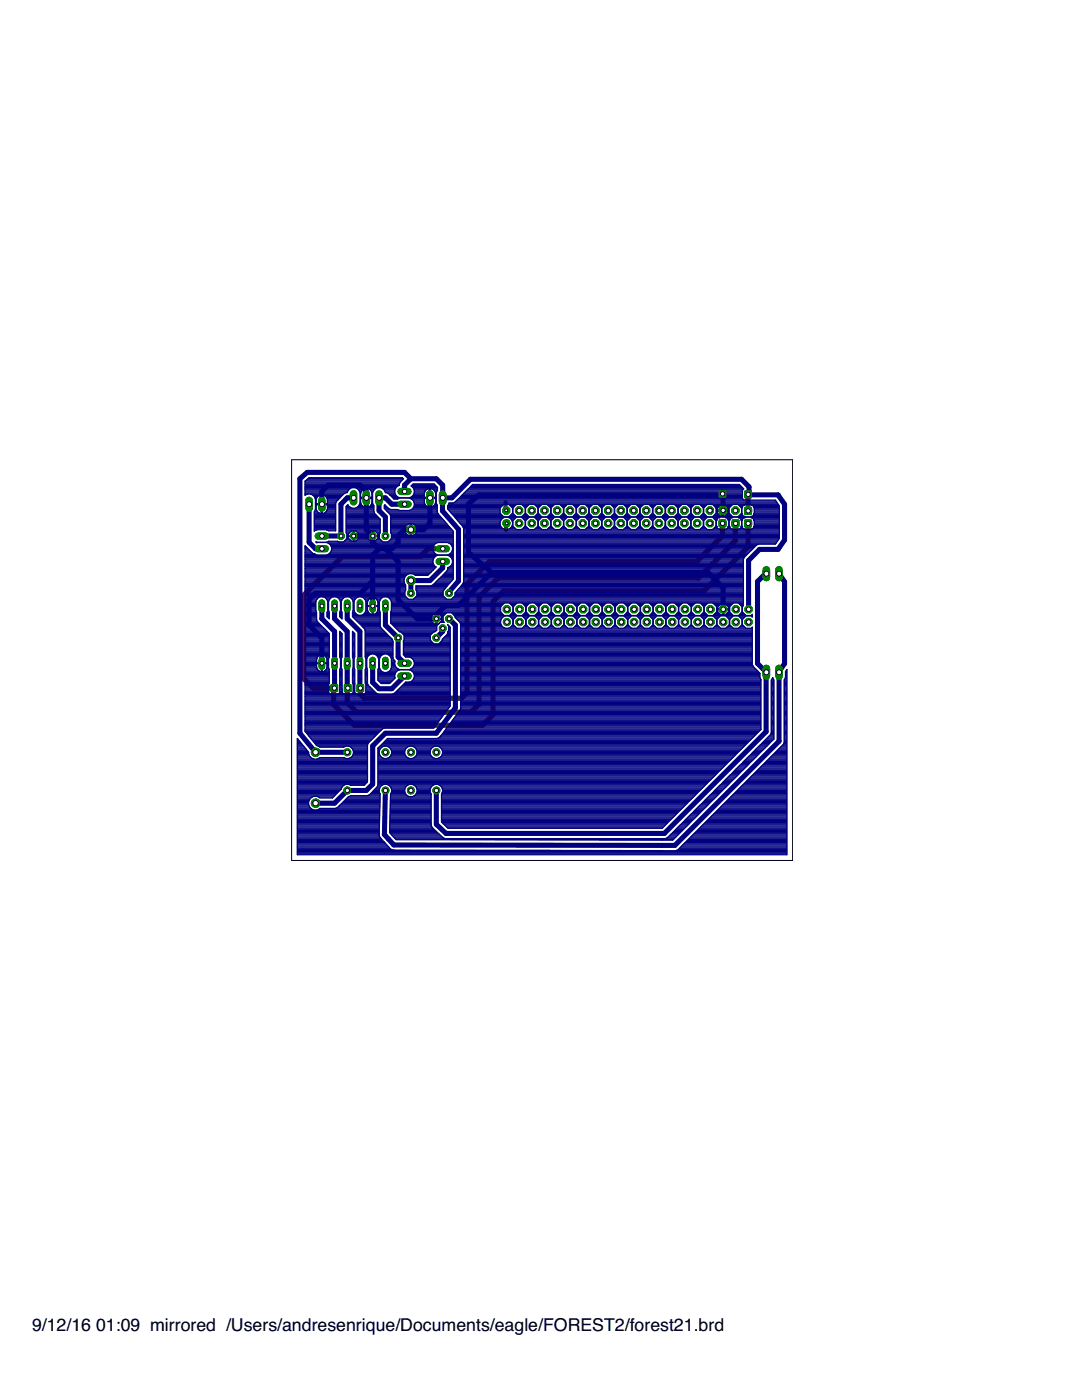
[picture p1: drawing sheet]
<svg xmlns="http://www.w3.org/2000/svg" width="216mm" height="279mm" viewBox="0 0 216 279" stroke-linecap="round" stroke-linejoin="round" font-family="sans-serif">
<defs><g id="words">
<g font-size="3.5">
<text x="6.4" y="265.7">9/12/16</text>
<text x="19.2" y="265.7">01:09 mirrored /Users/andresenrique/Documents/eagle/FOREST2/forest21.brd</text>
</g>
</g></defs>
<path d="M144.2 98.6l.1 .1v3.2M149.3 98.7v3.2M144.2 104.5v2.5l-5.1 5.1h-41.4l-4.5 4.4v21.7l-1.1 1.1h-19.4l-.8-.8v-1.2M146.7 104.4v3.5l-7.3 7.5h-40l-3.8 3.7v21.4l-1.6 1.6h-22.8l-1.9-1.9v-2.8l.1-.1M149.3 104.4v4.7l-8.8 8.8h-40l-2.1 2.1v22.6l-2.1 2.1h-25.6l-4.1-4.1v-3.2l.1-.1h-4.2l-1.9-1.9v-16.7l7.7-7.7h15.6l1.5-1.5h2.9" fill="none" stroke="#800000" stroke-width="1"/>
<path d="M100.9 100.2v1.8M101 104.4v1.3" fill="none" stroke="#800000" stroke-width=".83"/>
<circle cx="76.9" cy="107" r=".71" fill="#008000" stroke="#008000" stroke-width=".2"/>
<circle cx="76.9" cy="107" r=".4" fill="#fff" stroke="#000" stroke-width=".2"/>
<circle cx="74.4" cy="107" r=".71" fill="#008000" stroke="#008000" stroke-width=".2"/>
<circle cx="74.4" cy="107" r=".4" fill="#fff" stroke="#000" stroke-width=".2"/>
<circle cx="68" cy="107" r=".71" fill="#008000" stroke="#008000" stroke-width=".2"/>
<circle cx="68.1" cy="107" r=".4" fill="#fff" stroke="#000" stroke-width=".2"/>
<circle cx="70.5" cy="107" r=".71" fill="#008000" stroke="#008000" stroke-width=".2"/>
<circle cx="70.6" cy="107" r=".4" fill="#fff" stroke="#000" stroke-width=".2"/>
<path d="M64.2 99.9v1.5" fill="none" stroke="#008000" stroke-width="1.5"/>
<circle cx="64.2" cy="100.6" r=".51" fill="#fff" stroke="#000" stroke-width=".2"/>
<path d="M61.7 99.9v1.5" fill="none" stroke="#008000" stroke-width="1.5"/>
<circle cx="61.7" cy="100.6" r=".51" fill="#fff" stroke="#000" stroke-width=".2"/>
<path d="M88.3 98.6v1.5" fill="none" stroke="#008000" stroke-width="1.5"/>
<circle cx="88.3" cy="99.4" r=".51" fill="#fff" stroke="#000" stroke-width=".2"/>
<path d="M85.8 98.6v1.5" fill="none" stroke="#008000" stroke-width="1.5"/>
<circle cx="85.8" cy="99.4" r=".51" fill="#fff" stroke="#000" stroke-width=".2"/>
<circle cx="63" cy="160.3" r=".85" fill="#008000" stroke="#008000" stroke-width=".2"/>
<circle cx="63" cy="160.3" r=".55" fill="#fff" stroke="#000" stroke-width=".2"/>
<circle cx="63" cy="150.1" r=".85" fill="#008000" stroke="#008000" stroke-width=".2"/>
<circle cx="63" cy="150.1" r=".55" fill="#fff" stroke="#000" stroke-width=".2"/>
<circle cx="82" cy="105.7" r=".85" fill="#008000" stroke="#008000" stroke-width=".2"/>
<circle cx="82" cy="105.7" r=".55" fill="#fff" stroke="#000" stroke-width=".2"/>
<circle cx="82" cy="115.9" r=".85" fill="#008000" stroke="#008000" stroke-width=".2"/>
<circle cx="82" cy="115.9" r=".55" fill="#fff" stroke="#000" stroke-width=".2"/>
<path d="M70.5 98.6v1.5" fill="none" stroke="#008000" stroke-width="1.5"/>
<circle cx="70.6" cy="99.4" r=".51" fill="#fff" stroke="#000" stroke-width=".2"/>
<path d="M73.1 98.6v1.5" fill="none" stroke="#008000" stroke-width="1.5"/>
<circle cx="73.1" cy="99.4" r=".51" fill="#fff" stroke="#000" stroke-width=".2"/>
<path d="M75.6 98.6v1.5" fill="none" stroke="#008000" stroke-width="1.5"/>
<circle cx="75.6" cy="99.4" r=".51" fill="#fff" stroke="#000" stroke-width=".2"/>
<path d="M63.5 109.5h1.4" fill="none" stroke="#008000" stroke-width="1.4"/>
<circle cx="64.2" cy="109.5" r=".47" fill="#fff" stroke="#000" stroke-width=".2"/>
<path d="M63.5 107h1.4" fill="none" stroke="#008000" stroke-width="1.4"/>
<circle cx="64.2" cy="107" r=".47" fill="#fff" stroke="#000" stroke-width=".2"/>
<path d="M80 100.6h1.4" fill="none" stroke="#008000" stroke-width="1.4"/>
<circle cx="80.7" cy="100.6" r=".47" fill="#fff" stroke="#000" stroke-width=".2"/>
<path d="M80 98.1h1.4" fill="none" stroke="#008000" stroke-width="1.4"/>
<circle cx="80.7" cy="98.1" r=".47" fill="#fff" stroke="#000" stroke-width=".2"/>
<path d="M80 134.9h1.4" fill="none" stroke="#008000" stroke-width="1.4"/>
<circle cx="80.7" cy="134.9" r=".47" fill="#fff" stroke="#000" stroke-width=".2"/>
<path d="M80 132.4h1.4" fill="none" stroke="#008000" stroke-width="1.4"/>
<circle cx="80.7" cy="132.4" r=".47" fill="#fff" stroke="#000" stroke-width=".2"/>
<path d="M87.6 112.1h1.4" fill="none" stroke="#008000" stroke-width="1.4"/>
<circle cx="88.3" cy="112.1" r=".47" fill="#fff" stroke="#000" stroke-width=".2"/>
<path d="M87.6 109.5h1.4" fill="none" stroke="#008000" stroke-width="1.4"/>
<circle cx="88.3" cy="109.5" r=".47" fill="#fff" stroke="#000" stroke-width=".2"/>
<circle cx="69.3" cy="150.1" r=".7" fill="#008000" stroke="#008000" stroke-width=".2"/>
<circle cx="69.3" cy="150.1" r=".44" fill="#fff" stroke="#000" stroke-width=".2"/>
<circle cx="76.9" cy="150.1" r=".7" fill="#008000" stroke="#008000" stroke-width=".2"/>
<circle cx="76.9" cy="150.1" r=".44" fill="#fff" stroke="#000" stroke-width=".2"/>
<circle cx="82" cy="150.1" r=".7" fill="#008000" stroke="#008000" stroke-width=".2"/>
<circle cx="82" cy="150.1" r=".44" fill="#fff" stroke="#000" stroke-width=".2"/>
<circle cx="87.1" cy="150.1" r=".7" fill="#008000" stroke="#008000" stroke-width=".2"/>
<circle cx="87.1" cy="150.1" r=".44" fill="#fff" stroke="#000" stroke-width=".2"/>
<circle cx="87.1" cy="157.8" r=".7" fill="#008000" stroke="#008000" stroke-width=".2"/>
<circle cx="87.1" cy="157.8" r=".44" fill="#fff" stroke="#000" stroke-width=".2"/>
<circle cx="82" cy="157.8" r=".7" fill="#008000" stroke="#008000" stroke-width=".2"/>
<circle cx="82" cy="157.8" r=".44" fill="#fff" stroke="#000" stroke-width=".2"/>
<circle cx="76.9" cy="157.8" r=".7" fill="#008000" stroke="#008000" stroke-width=".2"/>
<circle cx="76.9" cy="157.8" r=".44" fill="#fff" stroke="#000" stroke-width=".2"/>
<circle cx="69.3" cy="157.8" r=".7" fill="#008000" stroke="#008000" stroke-width=".2"/>
<circle cx="69.3" cy="157.8" r=".44" fill="#fff" stroke="#000" stroke-width=".2"/>
<circle cx="89.6" cy="123.5" r=".71" fill="#008000" stroke="#008000" stroke-width=".2"/>
<circle cx="89.6" cy="123.5" r=".4" fill="#fff" stroke="#000" stroke-width=".2"/>
<circle cx="88.3" cy="125.4" r=".71" fill="#008000" stroke="#008000" stroke-width=".2"/>
<circle cx="88.3" cy="125.4" r=".4" fill="#fff" stroke="#000" stroke-width=".2"/>
<circle cx="87.1" cy="123.5" r=".71" fill="#008000" stroke="#008000" stroke-width=".2"/>
<circle cx="87.1" cy="123.5" r=".4" fill="#fff" stroke="#000" stroke-width=".2"/>
<circle cx="79.4" cy="127.3" r=".71" fill="#008000" stroke="#008000" stroke-width=".2"/>
<circle cx="79.5" cy="127.3" r=".4" fill="#fff" stroke="#000" stroke-width=".2"/>
<circle cx="87.1" cy="127.3" r=".71" fill="#008000" stroke="#008000" stroke-width=".2"/>
<circle cx="87.1" cy="127.3" r=".4" fill="#fff" stroke="#000" stroke-width=".2"/>
<circle cx="89.6" cy="118.4" r=".71" fill="#008000" stroke="#008000" stroke-width=".2"/>
<circle cx="89.6" cy="118.4" r=".4" fill="#fff" stroke="#000" stroke-width=".2"/>
<circle cx="82" cy="118.4" r=".71" fill="#008000" stroke="#008000" stroke-width=".2"/>
<circle cx="82" cy="118.4" r=".4" fill="#fff" stroke="#000" stroke-width=".2"/>
<circle cx="101" cy="104.4" r=".72" fill="#008000" stroke="#008000" stroke-width=".2"/>
<circle cx="101" cy="104.4" r=".47" fill="#fff" stroke="#000" stroke-width=".2"/>
<circle cx="101" cy="101.9" r=".78" fill="#008000" stroke="#008000" stroke-width=".2"/>
<circle cx="101" cy="101.9" r=".47" fill="#fff" stroke="#000" stroke-width=".2"/>
<circle cx="103.6" cy="104.4" r=".78" fill="#008000" stroke="#008000" stroke-width=".2"/>
<circle cx="103.6" cy="104.4" r=".47" fill="#fff" stroke="#000" stroke-width=".2"/>
<circle cx="103.6" cy="101.9" r=".78" fill="#008000" stroke="#008000" stroke-width=".2"/>
<circle cx="103.6" cy="101.9" r=".47" fill="#fff" stroke="#000" stroke-width=".2"/>
<circle cx="106.1" cy="104.4" r=".78" fill="#008000" stroke="#008000" stroke-width=".2"/>
<circle cx="106.1" cy="104.4" r=".47" fill="#fff" stroke="#000" stroke-width=".2"/>
<circle cx="106.1" cy="101.9" r=".78" fill="#008000" stroke="#008000" stroke-width=".2"/>
<circle cx="106.1" cy="101.9" r=".47" fill="#fff" stroke="#000" stroke-width=".2"/>
<circle cx="108.6" cy="104.4" r=".78" fill="#008000" stroke="#008000" stroke-width=".2"/>
<circle cx="108.7" cy="104.4" r=".47" fill="#fff" stroke="#000" stroke-width=".2"/>
<circle cx="108.6" cy="101.9" r=".78" fill="#008000" stroke="#008000" stroke-width=".2"/>
<circle cx="108.7" cy="101.9" r=".47" fill="#fff" stroke="#000" stroke-width=".2"/>
<circle cx="111.2" cy="104.4" r=".78" fill="#008000" stroke="#008000" stroke-width=".2"/>
<circle cx="111.2" cy="104.4" r=".47" fill="#fff" stroke="#000" stroke-width=".2"/>
<circle cx="111.2" cy="101.9" r=".78" fill="#008000" stroke="#008000" stroke-width=".2"/>
<circle cx="111.2" cy="101.9" r=".47" fill="#fff" stroke="#000" stroke-width=".2"/>
<circle cx="113.7" cy="104.4" r=".78" fill="#008000" stroke="#008000" stroke-width=".2"/>
<circle cx="113.7" cy="104.4" r=".47" fill="#fff" stroke="#000" stroke-width=".2"/>
<circle cx="113.7" cy="101.9" r=".78" fill="#008000" stroke="#008000" stroke-width=".2"/>
<circle cx="113.7" cy="101.9" r=".47" fill="#fff" stroke="#000" stroke-width=".2"/>
<circle cx="116.3" cy="104.4" r=".78" fill="#008000" stroke="#008000" stroke-width=".2"/>
<circle cx="116.3" cy="104.4" r=".47" fill="#fff" stroke="#000" stroke-width=".2"/>
<circle cx="116.3" cy="101.9" r=".78" fill="#008000" stroke="#008000" stroke-width=".2"/>
<circle cx="116.3" cy="101.9" r=".47" fill="#fff" stroke="#000" stroke-width=".2"/>
<circle cx="118.8" cy="104.4" r=".78" fill="#008000" stroke="#008000" stroke-width=".2"/>
<circle cx="118.8" cy="104.4" r=".47" fill="#fff" stroke="#000" stroke-width=".2"/>
<circle cx="118.8" cy="101.9" r=".78" fill="#008000" stroke="#008000" stroke-width=".2"/>
<circle cx="118.8" cy="101.9" r=".47" fill="#fff" stroke="#000" stroke-width=".2"/>
<circle cx="121.3" cy="104.4" r=".78" fill="#008000" stroke="#008000" stroke-width=".2"/>
<circle cx="121.4" cy="104.4" r=".47" fill="#fff" stroke="#000" stroke-width=".2"/>
<circle cx="121.3" cy="101.9" r=".78" fill="#008000" stroke="#008000" stroke-width=".2"/>
<circle cx="121.4" cy="101.9" r=".47" fill="#fff" stroke="#000" stroke-width=".2"/>
<circle cx="123.9" cy="104.4" r=".78" fill="#008000" stroke="#008000" stroke-width=".2"/>
<circle cx="123.9" cy="104.4" r=".47" fill="#fff" stroke="#000" stroke-width=".2"/>
<circle cx="123.9" cy="101.9" r=".78" fill="#008000" stroke="#008000" stroke-width=".2"/>
<circle cx="123.9" cy="101.9" r=".47" fill="#fff" stroke="#000" stroke-width=".2"/>
<circle cx="126.4" cy="104.4" r=".78" fill="#008000" stroke="#008000" stroke-width=".2"/>
<circle cx="126.4" cy="104.4" r=".47" fill="#fff" stroke="#000" stroke-width=".2"/>
<circle cx="126.4" cy="101.9" r=".78" fill="#008000" stroke="#008000" stroke-width=".2"/>
<circle cx="126.4" cy="101.9" r=".47" fill="#fff" stroke="#000" stroke-width=".2"/>
<circle cx="128.9" cy="104.4" r=".78" fill="#008000" stroke="#008000" stroke-width=".2"/>
<circle cx="129" cy="104.4" r=".47" fill="#fff" stroke="#000" stroke-width=".2"/>
<circle cx="128.9" cy="101.9" r=".78" fill="#008000" stroke="#008000" stroke-width=".2"/>
<circle cx="129" cy="101.9" r=".47" fill="#fff" stroke="#000" stroke-width=".2"/>
<circle cx="131.5" cy="104.4" r=".78" fill="#008000" stroke="#008000" stroke-width=".2"/>
<circle cx="131.5" cy="104.4" r=".47" fill="#fff" stroke="#000" stroke-width=".2"/>
<circle cx="131.5" cy="101.9" r=".78" fill="#008000" stroke="#008000" stroke-width=".2"/>
<circle cx="131.5" cy="101.9" r=".47" fill="#fff" stroke="#000" stroke-width=".2"/>
<circle cx="134" cy="104.4" r=".78" fill="#008000" stroke="#008000" stroke-width=".2"/>
<circle cx="134" cy="104.4" r=".47" fill="#fff" stroke="#000" stroke-width=".2"/>
<circle cx="134" cy="101.9" r=".78" fill="#008000" stroke="#008000" stroke-width=".2"/>
<circle cx="134" cy="101.9" r=".47" fill="#fff" stroke="#000" stroke-width=".2"/>
<circle cx="136.6" cy="104.4" r=".78" fill="#008000" stroke="#008000" stroke-width=".2"/>
<circle cx="136.6" cy="104.4" r=".47" fill="#fff" stroke="#000" stroke-width=".2"/>
<circle cx="136.6" cy="101.9" r=".78" fill="#008000" stroke="#008000" stroke-width=".2"/>
<circle cx="136.6" cy="101.9" r=".47" fill="#fff" stroke="#000" stroke-width=".2"/>
<circle cx="139.1" cy="104.4" r=".78" fill="#008000" stroke="#008000" stroke-width=".2"/>
<circle cx="139.1" cy="104.4" r=".47" fill="#fff" stroke="#000" stroke-width=".2"/>
<circle cx="139.1" cy="101.9" r=".78" fill="#008000" stroke="#008000" stroke-width=".2"/>
<circle cx="139.1" cy="101.9" r=".47" fill="#fff" stroke="#000" stroke-width=".2"/>
<circle cx="141.6" cy="104.4" r=".78" fill="#008000" stroke="#008000" stroke-width=".2"/>
<circle cx="141.7" cy="104.4" r=".47" fill="#fff" stroke="#000" stroke-width=".2"/>
<circle cx="141.6" cy="101.9" r=".78" fill="#008000" stroke="#008000" stroke-width=".2"/>
<circle cx="141.7" cy="101.9" r=".47" fill="#fff" stroke="#000" stroke-width=".2"/>
<circle cx="144.2" cy="104.4" r=".78" fill="#008000" stroke="#008000" stroke-width=".2"/>
<circle cx="144.2" cy="104.4" r=".47" fill="#fff" stroke="#000" stroke-width=".2"/>
<circle cx="144.2" cy="101.9" r=".78" fill="#008000" stroke="#008000" stroke-width=".2"/>
<circle cx="144.2" cy="101.9" r=".47" fill="#fff" stroke="#000" stroke-width=".2"/>
<circle cx="146.7" cy="104.4" r=".78" fill="#008000" stroke="#008000" stroke-width=".2"/>
<circle cx="146.7" cy="104.4" r=".47" fill="#fff" stroke="#000" stroke-width=".2"/>
<circle cx="146.7" cy="101.9" r=".78" fill="#008000" stroke="#008000" stroke-width=".2"/>
<circle cx="146.7" cy="101.9" r=".47" fill="#fff" stroke="#000" stroke-width=".2"/>
<circle cx="149.3" cy="104.4" r=".78" fill="#008000" stroke="#008000" stroke-width=".2"/>
<circle cx="149.3" cy="104.4" r=".47" fill="#fff" stroke="#000" stroke-width=".2"/>
<circle cx="149.3" cy="101.9" r=".78" fill="#008000" stroke="#008000" stroke-width=".2"/>
<circle cx="149.3" cy="101.9" r=".47" fill="#fff" stroke="#000" stroke-width=".2"/>
<circle cx="101.2" cy="124.1" r=".72" fill="#008000" stroke="#008000" stroke-width=".2"/>
<circle cx="101.2" cy="124.1" r=".47" fill="#fff" stroke="#000" stroke-width=".2"/>
<circle cx="101.1" cy="121.6" r=".78" fill="#008000" stroke="#008000" stroke-width=".2"/>
<circle cx="101.2" cy="121.6" r=".47" fill="#fff" stroke="#000" stroke-width=".2"/>
<circle cx="103.7" cy="124.1" r=".78" fill="#008000" stroke="#008000" stroke-width=".2"/>
<circle cx="103.7" cy="124.1" r=".47" fill="#fff" stroke="#000" stroke-width=".2"/>
<circle cx="103.7" cy="121.6" r=".78" fill="#008000" stroke="#008000" stroke-width=".2"/>
<circle cx="103.7" cy="121.6" r=".47" fill="#fff" stroke="#000" stroke-width=".2"/>
<circle cx="106.2" cy="124.1" r=".78" fill="#008000" stroke="#008000" stroke-width=".2"/>
<circle cx="106.2" cy="124.1" r=".47" fill="#fff" stroke="#000" stroke-width=".2"/>
<circle cx="106.2" cy="121.6" r=".78" fill="#008000" stroke="#008000" stroke-width=".2"/>
<circle cx="106.2" cy="121.6" r=".47" fill="#fff" stroke="#000" stroke-width=".2"/>
<circle cx="108.8" cy="124.1" r=".78" fill="#008000" stroke="#008000" stroke-width=".2"/>
<circle cx="108.8" cy="124.1" r=".47" fill="#fff" stroke="#000" stroke-width=".2"/>
<circle cx="108.8" cy="121.6" r=".78" fill="#008000" stroke="#008000" stroke-width=".2"/>
<circle cx="108.8" cy="121.6" r=".47" fill="#fff" stroke="#000" stroke-width=".2"/>
<circle cx="111.3" cy="124.1" r=".78" fill="#008000" stroke="#008000" stroke-width=".2"/>
<circle cx="111.3" cy="124.1" r=".47" fill="#fff" stroke="#000" stroke-width=".2"/>
<circle cx="111.3" cy="121.6" r=".78" fill="#008000" stroke="#008000" stroke-width=".2"/>
<circle cx="111.3" cy="121.6" r=".47" fill="#fff" stroke="#000" stroke-width=".2"/>
<circle cx="113.8" cy="124.1" r=".78" fill="#008000" stroke="#008000" stroke-width=".2"/>
<circle cx="113.8" cy="124.1" r=".47" fill="#fff" stroke="#000" stroke-width=".2"/>
<circle cx="113.8" cy="121.6" r=".78" fill="#008000" stroke="#008000" stroke-width=".2"/>
<circle cx="113.8" cy="121.6" r=".47" fill="#fff" stroke="#000" stroke-width=".2"/>
<circle cx="116.4" cy="124.1" r=".78" fill="#008000" stroke="#008000" stroke-width=".2"/>
<circle cx="116.4" cy="124.1" r=".47" fill="#fff" stroke="#000" stroke-width=".2"/>
<circle cx="116.4" cy="121.6" r=".78" fill="#008000" stroke="#008000" stroke-width=".2"/>
<circle cx="116.4" cy="121.6" r=".47" fill="#fff" stroke="#000" stroke-width=".2"/>
<circle cx="118.9" cy="124.1" r=".78" fill="#008000" stroke="#008000" stroke-width=".2"/>
<circle cx="118.9" cy="124.1" r=".47" fill="#fff" stroke="#000" stroke-width=".2"/>
<circle cx="118.9" cy="121.6" r=".78" fill="#008000" stroke="#008000" stroke-width=".2"/>
<circle cx="118.9" cy="121.6" r=".47" fill="#fff" stroke="#000" stroke-width=".2"/>
<circle cx="121.4" cy="124.1" r=".78" fill="#008000" stroke="#008000" stroke-width=".2"/>
<circle cx="121.5" cy="124.1" r=".47" fill="#fff" stroke="#000" stroke-width=".2"/>
<circle cx="121.4" cy="121.6" r=".78" fill="#008000" stroke="#008000" stroke-width=".2"/>
<circle cx="121.5" cy="121.6" r=".47" fill="#fff" stroke="#000" stroke-width=".2"/>
<circle cx="124" cy="124.1" r=".78" fill="#008000" stroke="#008000" stroke-width=".2"/>
<circle cx="124" cy="124.1" r=".47" fill="#fff" stroke="#000" stroke-width=".2"/>
<circle cx="124" cy="121.6" r=".78" fill="#008000" stroke="#008000" stroke-width=".2"/>
<circle cx="124" cy="121.6" r=".47" fill="#fff" stroke="#000" stroke-width=".2"/>
<circle cx="126.5" cy="124.1" r=".78" fill="#008000" stroke="#008000" stroke-width=".2"/>
<circle cx="126.5" cy="124.1" r=".47" fill="#fff" stroke="#000" stroke-width=".2"/>
<circle cx="126.5" cy="121.6" r=".78" fill="#008000" stroke="#008000" stroke-width=".2"/>
<circle cx="126.5" cy="121.6" r=".47" fill="#fff" stroke="#000" stroke-width=".2"/>
<circle cx="129.1" cy="124.1" r=".78" fill="#008000" stroke="#008000" stroke-width=".2"/>
<circle cx="129.1" cy="124.1" r=".47" fill="#fff" stroke="#000" stroke-width=".2"/>
<circle cx="129.1" cy="121.6" r=".78" fill="#008000" stroke="#008000" stroke-width=".2"/>
<circle cx="129.1" cy="121.6" r=".47" fill="#fff" stroke="#000" stroke-width=".2"/>
<circle cx="131.6" cy="124.1" r=".78" fill="#008000" stroke="#008000" stroke-width=".2"/>
<circle cx="131.6" cy="124.1" r=".47" fill="#fff" stroke="#000" stroke-width=".2"/>
<circle cx="131.6" cy="121.6" r=".78" fill="#008000" stroke="#008000" stroke-width=".2"/>
<circle cx="131.6" cy="121.6" r=".47" fill="#fff" stroke="#000" stroke-width=".2"/>
<circle cx="134.1" cy="124.1" r=".78" fill="#008000" stroke="#008000" stroke-width=".2"/>
<circle cx="134.2" cy="124.1" r=".47" fill="#fff" stroke="#000" stroke-width=".2"/>
<circle cx="134.1" cy="121.6" r=".78" fill="#008000" stroke="#008000" stroke-width=".2"/>
<circle cx="134.2" cy="121.6" r=".47" fill="#fff" stroke="#000" stroke-width=".2"/>
<circle cx="136.7" cy="124.1" r=".78" fill="#008000" stroke="#008000" stroke-width=".2"/>
<circle cx="136.7" cy="124.1" r=".47" fill="#fff" stroke="#000" stroke-width=".2"/>
<circle cx="136.7" cy="121.6" r=".78" fill="#008000" stroke="#008000" stroke-width=".2"/>
<circle cx="136.7" cy="121.6" r=".47" fill="#fff" stroke="#000" stroke-width=".2"/>
<circle cx="139.2" cy="124.1" r=".78" fill="#008000" stroke="#008000" stroke-width=".2"/>
<circle cx="139.2" cy="124.1" r=".47" fill="#fff" stroke="#000" stroke-width=".2"/>
<circle cx="139.2" cy="121.6" r=".78" fill="#008000" stroke="#008000" stroke-width=".2"/>
<circle cx="139.2" cy="121.6" r=".47" fill="#fff" stroke="#000" stroke-width=".2"/>
<circle cx="141.8" cy="124.1" r=".78" fill="#008000" stroke="#008000" stroke-width=".2"/>
<circle cx="141.8" cy="124.1" r=".47" fill="#fff" stroke="#000" stroke-width=".2"/>
<circle cx="141.8" cy="121.6" r=".78" fill="#008000" stroke="#008000" stroke-width=".2"/>
<circle cx="141.8" cy="121.6" r=".47" fill="#fff" stroke="#000" stroke-width=".2"/>
<circle cx="144.3" cy="124.1" r=".78" fill="#008000" stroke="#008000" stroke-width=".2"/>
<circle cx="144.3" cy="124.1" r=".47" fill="#fff" stroke="#000" stroke-width=".2"/>
<circle cx="144.3" cy="121.6" r=".78" fill="#008000" stroke="#008000" stroke-width=".2"/>
<circle cx="144.3" cy="121.6" r=".47" fill="#fff" stroke="#000" stroke-width=".2"/>
<circle cx="146.8" cy="124.1" r=".78" fill="#008000" stroke="#008000" stroke-width=".2"/>
<circle cx="146.9" cy="124.1" r=".47" fill="#fff" stroke="#000" stroke-width=".2"/>
<circle cx="146.8" cy="121.6" r=".78" fill="#008000" stroke="#008000" stroke-width=".2"/>
<circle cx="146.9" cy="121.6" r=".47" fill="#fff" stroke="#000" stroke-width=".2"/>
<circle cx="149.4" cy="124.1" r=".78" fill="#008000" stroke="#008000" stroke-width=".2"/>
<circle cx="149.4" cy="124.1" r=".47" fill="#fff" stroke="#000" stroke-width=".2"/>
<circle cx="149.4" cy="121.6" r=".78" fill="#008000" stroke="#008000" stroke-width=".2"/>
<circle cx="149.4" cy="121.6" r=".47" fill="#fff" stroke="#000" stroke-width=".2"/>
<path d="M155.4 113.7v1.6" fill="none" stroke="#008000" stroke-width="1.5"/>
<circle cx="155.5" cy="114.5" r=".51" fill="#fff" stroke="#000" stroke-width=".2"/>
<path d="M152.9 113.7v1.6" fill="none" stroke="#008000" stroke-width="1.5"/>
<circle cx="152.9" cy="114.5" r=".51" fill="#fff" stroke="#000" stroke-width=".2"/>
<path d="M155.4 133.4v1.5" fill="none" stroke="#008000" stroke-width="1.5"/>
<circle cx="155.5" cy="134.2" r=".51" fill="#fff" stroke="#000" stroke-width=".2"/>
<path d="M152.9 133.4v1.5" fill="none" stroke="#008000" stroke-width="1.5"/>
<circle cx="152.9" cy="134.2" r=".51" fill="#fff" stroke="#000" stroke-width=".2"/>
<path d="M76.9 120.3v1.3" fill="none" stroke="#008000" stroke-width="1.3"/>
<circle cx="76.9" cy="120.9" r=".4" fill="#fff" stroke="#000" stroke-width=".2"/>
<path d="M74.4 120.3v1.3" fill="none" stroke="#008000" stroke-width="1.3"/>
<circle cx="74.4" cy="120.9" r=".4" fill="#fff" stroke="#000" stroke-width=".2"/>
<path d="M71.8 120.3v1.3" fill="none" stroke="#008000" stroke-width="1.3"/>
<circle cx="71.8" cy="120.9" r=".4" fill="#fff" stroke="#000" stroke-width=".2"/>
<path d="M69.3 120.3v1.3" fill="none" stroke="#008000" stroke-width="1.3"/>
<circle cx="69.3" cy="120.9" r=".4" fill="#fff" stroke="#000" stroke-width=".2"/>
<path d="M66.8 120.3v1.3" fill="none" stroke="#008000" stroke-width="1.3"/>
<circle cx="66.8" cy="120.9" r=".4" fill="#fff" stroke="#000" stroke-width=".2"/>
<path d="M64.2 120.3v1.3" fill="none" stroke="#008000" stroke-width="1.3"/>
<circle cx="64.2" cy="120.9" r=".4" fill="#fff" stroke="#000" stroke-width=".2"/>
<path d="M64.2 131.7v1.3" fill="none" stroke="#008000" stroke-width="1.3"/>
<circle cx="64.2" cy="132.4" r=".4" fill="#fff" stroke="#000" stroke-width=".2"/>
<path d="M66.8 131.7v1.3" fill="none" stroke="#008000" stroke-width="1.3"/>
<circle cx="66.8" cy="132.4" r=".4" fill="#fff" stroke="#000" stroke-width=".2"/>
<path d="M69.3 131.7v1.3" fill="none" stroke="#008000" stroke-width="1.3"/>
<circle cx="69.3" cy="132.4" r=".4" fill="#fff" stroke="#000" stroke-width=".2"/>
<path d="M71.8 131.7v1.3" fill="none" stroke="#008000" stroke-width="1.3"/>
<circle cx="71.8" cy="132.4" r=".4" fill="#fff" stroke="#000" stroke-width=".2"/>
<path d="M74.4 131.7v1.3" fill="none" stroke="#008000" stroke-width="1.3"/>
<circle cx="74.4" cy="132.4" r=".4" fill="#fff" stroke="#000" stroke-width=".2"/>
<path d="M76.9 131.7v1.3" fill="none" stroke="#008000" stroke-width="1.3"/>
<circle cx="76.9" cy="132.4" r=".4" fill="#fff" stroke="#000" stroke-width=".2"/>
<path d="M148.6 103.8h1.3v1.3h-1.3z" fill="#008000" stroke="#008000" stroke-width=".2"/>
<circle cx="149.3" cy="104.5" r=".44" fill="#fff" stroke="#000" stroke-width=".2"/>
<path d="M66 136.7h1.4v1.3h-1.4z" fill="#008000" stroke="#008000" stroke-width=".2"/>
<circle cx="66.7" cy="137.3" r=".44" fill="#fff" stroke="#000" stroke-width=".2"/>
<path d="M146.1 103.8h1.3v1.3h-1.3z" fill="#008000" stroke="#008000" stroke-width=".2"/>
<circle cx="146.8" cy="104.5" r=".44" fill="#fff" stroke="#000" stroke-width=".2"/>
<path d="M68.7 136.7h1.4v1.3h-1.4z" fill="#008000" stroke="#008000" stroke-width=".2"/>
<circle cx="69.4" cy="137.3" r=".44" fill="#fff" stroke="#000" stroke-width=".2"/>
<path d="M143.5 103.8h1.3v1.3h-1.3z" fill="#008000" stroke="#008000" stroke-width=".2"/>
<circle cx="144.2" cy="104.5" r=".44" fill="#fff" stroke="#000" stroke-width=".2"/>
<path d="M71.2 136.7h1.4v1.3h-1.4z" fill="#008000" stroke="#008000" stroke-width=".2"/>
<circle cx="71.9" cy="137.3" r=".44" fill="#fff" stroke="#000" stroke-width=".2"/>
<path d="M143.5 97.9h1.3v1.3h-1.3z" fill="#008000" stroke="#008000" stroke-width=".2"/>
<circle cx="144.2" cy="98.6" r=".44" fill="#fff" stroke="#000" stroke-width=".2"/>
<path d="M143.6 101.2h1.3v1.3h-1.3z" fill="#008000" stroke="#008000" stroke-width=".2"/>
<circle cx="144.3" cy="101.9" r=".44" fill="#fff" stroke="#000" stroke-width=".2"/>
<path d="M148.6 101.3h1.3v1.3h-1.3z" fill="#008000" stroke="#008000" stroke-width=".2"/>
<circle cx="149.3" cy="102" r=".44" fill="#fff" stroke="#000" stroke-width=".2"/>
<path d="M148.6 98h1.3v1.3h-1.3z" fill="#008000" stroke="#008000" stroke-width=".2"/>
<circle cx="149.3" cy="98.7" r=".44" fill="#fff" stroke="#000" stroke-width=".2"/>
<path d="M100.5 101.3h1v1.1h-1z" fill="#008000" stroke="#008000" stroke-width=".2"/>
<circle cx="101" cy="101.9" r=".3" fill="#fff" stroke="#000" stroke-width=".2"/>
<path d="M100.6 103.9h1v1.1h-1z" fill="#008000" stroke="#008000" stroke-width=".2"/>
<circle cx="101.1" cy="104.5" r=".3" fill="#fff" stroke="#000" stroke-width=".2"/>
<g fill="none" stroke="#000080" stroke-width="1">
<path d="M70.5 99.4h-1.2l-1.3 1.2v6.4h-3.8M82 95.5h5.1l1.2 1.3v2.6M82 95.5l-1.3 1.3v1.3M82 95.5l-1.3-1.2h-19.4l-1.5 1.2v50.8l3.1 3.8h6.4M85.8 99.4v5l-1.3 1.3h-3.8l-1.3 1.3v1.2l-1.2 1.3h-2.6M88.3 99.4h1.9l3.7-3.7h54.1l1.5 1.5-.1 1.6h5.9l1.2 1.8v7.2l-1.2 1.8h-3.7l-2.2 2.2v9.8M88.3 99.4v2.6l3.2 3.6v10.4l-1.9 2.1v.3M144.2 98.6l-.2 .2h-48.4l-2.1 1.8v9.7l4.6 4M61.7 100.6v7.6l1.2 1.3h1.3M64.2 100.6v-2.5l1.3-1.3h6.3l1.3 1.3v7.6l1.3 1.3M70.5 107h3.9M74.4 116l-2.5 2.4h-9l-1.2 1.3v5.1l2.5 2.5v5.1"/>
<path d="M74.4 107v1.2l1.2 1.3M75.6 109.5l-1.2 1.3v10.1M76.9 109.5l2.5 2.6v7.6l3.8 3.8h3.9v-.8l1.9-1.9h2.5l6.6-6.5M80.7 100.6h-2.5l-1.3-1.2h-1.3v2.5l1.3 1.3v3.8M88.3 112.1v1.2l-2.5 2.6h-3.8v2.5M98.1 114.3h43.2l3 3v4.3M152.9 114.5h-.2l-1.5 1.6v16.3l1.7 1.8v11.8l-20.3 20.3h-43.6l-1.9-1.8v-6.7M155.4 114.5l1.1 1.6v16.3l-1.1 1.6v13.9l-20.7 20.8-56.1-.1-1.9-2.1 .2-8.7M64.2 120.9v2.6l2.6 2.5-.1 11.3M66.8 120.9v2.6l2.5 2.5v11.2l.1 .1M69.3 120.9v2.6l2.5 2.5 .1 11.3M74.4 132.4v3.8l1.2 1.3h2.6l2.5-2.6"/>
<path d="M76.9 120.9v3.9l2.5 2.5v3.8l1.3 1.3M88.3 125.4v.6l-1.2 1.3M89.6 123.5l1.3 1.3v16.5l-3.8 5h-10.2l-2.5 2.6v7.6l-1.3 1.3h-3.8l-2.5 2.5h-3.9"/>
</g>
<g fill="none" stroke="#000080" stroke-width=".25">
<path d="M60.9 96.6h18.8M60.9 97.3h18.1M60.9 98.6h.4M60.9 98.4h8M60.9 98.2h8.4M60.9 98h8.5M60.9 97.7h8.7M60.9 97.5h8.9M60.9 97.1h18.3M60.9 96.9h18.8M60.9 96.4h18.9M60.9 96.2h19"/>
<path d="M60.9 96h19.2M61.2 95.8h19.1M61.4 95.5h19.1M62 98.6h6.5M62.5 98.9h1.2M62.7 99.1h.7M62.8 99.3h.4M62.9 99.5h.2M62.9 99.8h.2M62.9 100h.2M63.5 99l.6-.3v3.8a1.12 1.12 0 0 1-1-1v-.7h2.2v.7a1.13 1.13 0 0 1-1 1v-3.8a1.13 1.13 0 0 1 1 1.1v.7h-2.2v-.9zM64.1 99.3h.2"/>
<path d="M64.1 99.8h.2M64.1 100h.2M64.1 99.5h.2M64.1 99.1h.2M64.1 98.9h.2M64.7 98.9h3.6M65 99.1h3.1M65.2 99.3h2.7M65.3 99.5h2.3M65.3 99.8h2.1M65.3 100h1.9M67.4 99.8l-.4 .6"/>
<path d="M70.3 97.3l-.5 .2-.5 .8-.6 .2-1.3 1.3M70.8 97.3l.5 .2 .6 .8v2.1l-.3 .5M71.3 97.5h1.4M71.5 97.7h.8M71.7 98h.4M71.8 98.2h.2M71.9 99.3h1.1M71.9 99.8h.1M71.9 100h.1M71.9 99.5h.1M71.9 99.1h.1M71.9 98.9h.1"/>
<path d="M71.9 98.6h.1M71.9 98.4h.1M72.3 97.7l.7-.2v3.8l-.5-.2M72.3 97.7l-.3 .5M73 99.8h.2M73 100h.2M73 99.5h.2M73 99.1h.2M73 98.9h.2M73 98.6h.2M73 98.4h.2M73 98.2h.2"/>
<path d="M73 98h.2M73 97.7h.2M73 97.5h.2M73.2 99.3h1.1M73.5 97.5h1.4M73.9 97.7l-.7-.2v3.8l.8-.4M73.9 97.7l.1 .2a1.71 1.71 0 0 1 .2 1.3h-2.3l.1-1M73.9 97.7h.8M74.1 98h.4M74.2 98.2h.2M74.2 99.8h.1M74.2 100h.1"/>
<path d="M74.2 99.5h.1M74.2 99.1h.1M74.2 98.9h.1M74.2 98.6h.1M74.2 98.4h.1M75.4 97.3l-.5 .2-.6 .8v2.1l.2 .5M75.9 97.3l.5 .2M76.4 97.5l.5 .8 .6 .2 1.1 1.1h.7M76.4 97.5h2.5M76.6 97.7h2.2M76.8 98h2M76.9 98.2h1.9"/>
<path d="M77.3 98.4h1.5M77.7 98.6h1.2M77.9 98.9h1.1M78.1 99.1h1.1M78.3 99.3h1.4M78.5 99.5h.9M79.3 99.6l.5-.2h1.9l.8 .5 .2 .5M79.3 99.6h.1M79.7 96.6v.3M79.8 96.2l-.1 .4M79.8 96.2l.7-.7-.2-.2h-18.6l-.8 .7v2.8a1.29 1.29 0 0 1 2 .8v2l-.2 .6v3.8l.5-.3h2l.4 .2h1.4v-5.5M81.7 99.3h4"/>
<path d="M82 99.5h2.7M82.1 96.9h4.8M82.2 97.1h4.9M82.2 99.1h2.5M82.3 99.8h2.4M82.4 96.6h4.3M82.4 97.3h4.9M82.4 96.6l-.4 .4a1.26 1.26 0 0 1 .7 1.3 1.26 1.26 0 0 1-1 1h-1.9a1.26 1.26 0 0 1-1.1-1.2 1.26 1.26 0 0 1 1-1.2M82.4 98.9h2.3M82.5 100h2.2M82.5 97.5h2.9M82.5 98.6h2.2"/>
<path d="M82.6 98.4h2.1M82.6 97.7h2.4M82.7 98.2h2M82.7 98h2.2M84.8 98.2l-.1 1.1h2.2l-.1-1.1M85 97.7l-.2 .5M85 97.7l.7-.2v3.7l-.5-.1M85.7 99.8h.2M85.7 100h.2M85.7 99.5h.2M85.7 99.1h.2M85.7 98.9h.2"/>
<path d="M85.7 98.6h.2M85.7 98.4h.2M85.7 98.2h.2M85.7 98h.2M85.7 97.7h.2M85.7 97.5h.2M85.9 99.3h1.1M86.1 97.5h1.2M86.5 97.7l-.6-.2v3.7l.5-.1M86.5 97.7l.3 .5M86.5 97.7h.8M86.6 96.6l.7 .7v.5l-.3 .6v2l.2 .4"/>
<path d="M86.7 98h.5M86.8 98.2h.3M86.9 98.4h.1M86.9 99.8h.1M86.9 100h.1M86.9 99.5h.1M86.9 99.1h.1M86.9 98.9h.1M86.9 98.6h.1M91 100h63.8M91.2 99.8h63.5l.8 1.2v6.4l-.8 1.2h-3.3l-.4 .2-2.5 2.5-.2 .3v9.3M91.5 99.5h56.7"/>
<path d="M91.7 99.3h56.4M91.9 99.1h56.2M92.1 98.9h56M92.4 98.6h55.7M92.6 98.4h55.5M92.8 98.2h55.3M93 98h55.1M93.3 97.7h54.9M93.5 97.5h54.9M93.7 97.3h54.4M93.9 97.1h54M94.1 96.9h53.6"/>
<path d="M148.1 99.5l.3 .3M148.1 99.5v-1.7l.3-.2-.9-.9h-53.2l-3.5 3.5-.4 .2M60.9 119.1h20.1M60.9 119.3h2.6M60.9 116.9h20M60.9 114.9h20.2M60.9 120h2.2M60.9 119.7h2.2M60.9 119.5h2.4M60.9 118.9h19.9M60.9 118.6h19.9M60.9 118.4h19.9"/>
<path d="M60.9 118.2h19.9M60.9 118h19.9M60.9 117.8h20M60.9 117.5h20M60.9 117.3h20M60.9 117.1h20M60.9 116.6h19.9M60.9 116.4h19.8M60.9 116.2h19.7M60.9 116h19.7M60.9 115.7h19.7M60.9 115.5h19.7"/>
<path d="M60.9 115.3h19.8M60.9 115.1h19.9M60.9 114.6h20.5M60.9 114.4h24.9M60.9 114.2h25.1M60.9 114h25.3M60.9 113.7h25.5M60.9 113.5h25.8M60.9 113.3h26M60.9 113.1h26M60.9 112.9h25.8M60.9 112.6h25.6"/>
<path d="M60.9 112.4h25.5M60.9 112.2h25.5M60.9 112h25.5M60.9 111.7h25.5M60.9 111.5h25.6M60.9 111.3h25.7M60.9 111.1h25.9M60.9 110.8h26.4M60.9 110.6h2M60.9 110.4h1.5M60.9 110.2h1.2M60.9 110h1"/>
<path d="M60.9 109.7h.8M60.9 109.5h.6M60.9 109.3h.4M60.9 109.1h.1M61.1 109.1h.1M62.4 110.4l-1.5-1.5v37.1M62.7 106h.1M62.7 103.3h4.3M62.7 103.1h4.3M62.7 105.7h.5M62.7 105.5h4.3M62.7 105.3h4.3"/>
<path d="M62.7 105.1h4.3M62.7 104.9h4.3M62.7 104.6h4.3M62.7 104.4h4.3M62.7 104.2h4.3M62.7 104h4.3M62.7 103.7h4.3M62.7 103.5h4.3M62.7 102.8h4.3M62.7 102.6h4.3M62.7 102.4h1M62.7 102.2h.7"/>
<path d="M62.8 102h.4M62.9 101.7h.2M62.9 100.4h.2M62.9 100.6h1.2M62.9 101.5h.2M62.9 101.3h.2M62.9 101.1h.2M62.9 100.9h.2M62.9 100.2h.2M63 108.1l.2 .2zM63.1 108.2h.1M63.2 108.2h2"/>
<path d="M64 119.1l-.8 .5-.2 .5v1.7l.2 .4M64.1 100.4h.2M64.1 102.4h.2M64.1 102.2h.2M64.1 102h.2M64.1 101.7h.2M64.1 101.5h.2M64.1 101.3h.2M64.1 101.1h.2M64.1 100.9h.2M64.1 100.2h.2M64.3 100.6h2.7"/>
<path d="M64.5 119.1l.4 .2M64.7 102.4h2.3M64.9 119.3l.5 .8v1.7l-.1 .4M64.9 119.3h1.1M65 102.2h2M65.1 119.5h.7M65.2 108.3a1.29 1.29 0 0 1 1 1.5M65.2 105.7h1.8M65.2 102h1.8M65.3 108.2h25.1M65.3 119.7h.4M65.3 101.7h1.7"/>
<path d="M65.3 100.4h1.7M65.3 101.5h1.7M65.3 101.3h1.7M65.3 101.1h1.7M65.3 100.9h1.7M65.3 100.2h1.8M65.4 120h.2M65.5 110.6h21.6M65.5 108.4h21.5M65.8 110.4h21M65.8 108.6h20.9M66 110.2l-.8 .6h-2l-.8-.4"/>
<path d="M66 110.2h20.6M66 108.9h20.6M66.1 110h20.4M66.1 109.1h20.4M66.2 109.8l-.2 .4M66.2 109.7h20.2M66.2 109.5h20.2M66.2 109.3h20.2M66.5 119.1l-.8 .5-.1 .5v1.7l.1 .4M67 119.1l.8 .5 .1 .5v1.7l-.1 .4M67.5 119.3h1.1M67.5 108.2l-.1-.2h-1.8l-.4 .2"/>
<path d="M67.7 119.5h.7M67.8 119.7h.4M67.9 120h.2M68.7 108h1.4M68.9 107.7h.9M69 119.1l-.7 .5-.2 .5v1.7l.1 .4M69.1 106h6.8M69.1 103.3h6.5M69.1 103.1h6.2M69.1 106.2h.8M69.1 105.7h6.8M69.1 105.5h6.8"/>
<path d="M69.1 105.3h6.8M69.1 105.1h6.8M69.1 104.9h6.8M69.1 104.6h6.8M69.1 104.4h6.8M69.1 104.2h6.8M69.1 104h6.8M69.1 103.7h6.8M69.1 103.5h6.7M69.1 102.8h6M69.1 102.6h5.8M69.1 102.4h5.6"/>
<path d="M69.1 102.2h5.5M69.1 102h5.5M69.1 101.7h5.5M69.1 101.5h5.5M69.1 101.3h.9M69.1 101.1h.6M69.1 106.4h.6M69.2 107.5h.4M69.2 107.3h.3M69.2 107.1h.3M69.2 106.8h.3M69.2 106.6h.3"/>
<path d="M69.3 100.9h.2M69.5 100.9a1.29 1.29 0 0 0 2.1 0M69.5 100.9l-.1-.2-.3 .4v5.2l.1 .2v1l-.7 .7M69.5 119.1l.8 .5 .2 .5v1.7l-.2 .4M70 119.3h1.1M70.1 105.9l-.6 .7v.3h2.1v-.3l-.6-.7M70.2 119.5h.7M70.4 119.7h.4M70.4 120h.3M70.5 105.9v2.1h-.4l-.6-.6v-.3h2.1v.3l-.6 .6h-.4v-2.1M70.5 108h.1M70.5 107.7h.1"/>
<path d="M70.5 107.5h.1M70.5 107.3h.1M70.5 107.1h.1M70.5 106.8h.1M70.5 106.6h.1M70.5 106.4h.1M70.5 106.2h.1M71 108h2.9M71.1 101.3h3.5M71.2 106.2h2.5M71.3 107.7h2.4M71.4 101.1h1.1"/>
<path d="M71.5 106.4h2M71.5 107.5h1.9M71.6 119.1l-.8 .5-.2 .5v1.7l.6 .8M71.6 107.3h1.7M71.6 107.1h1.7M71.6 106.8h1.7M71.6 106.6h1.7M71.6 100.9h.6M71.8 100.6h.3M71.8 100.4h.2M71.9 100.2h.1M71.9 100.2v-.7h2.3v.7"/>
<path d="M71.9 100.2l.3 .7M72.1 119.1l.7 .5 .2 .5v1.7l-.5 .8M72.2 100.9l.3 .2M72.5 119.3h1.5M72.7 119.5h1M72.9 119.7h.6M73 100.4h.2M73 100.6h.2M73 101.1h.2M73 100.9h.2M73 100.2h.2M73 120h.4"/>
<path d="M73.5 119.7l-.2 1.2M73.7 101.1h.9M73.9 105.9l-.6 .7v.3h2.1v-.3l-.6-.7M74 100.9h.5M74.1 100.6h.3M74.2 100.4h.2M74.2 100.4l-.2 .5M74.2 100.2v.2M74.2 100.2h.1M74.3 105.9v2.1h-.4l-.6-.6v-.3h2.1v.3l-.6 .6h-.4v-2.1M74.3 119.3h.2M74.3 119.3v3.3"/>
<path d="M74.3 119.3l-.6 .2-.2 .2M74.3 120h.1M74.3 119.7h.1M74.3 119.5h.1M74.3 108h.1M74.3 107.7h.1M74.3 107.5h.1M74.3 107.3h.1M74.3 107.1h.1M74.3 106.8h.1M74.3 106.6h.1M74.3 106.4h.1"/>
<path d="M74.3 106.2h.1M74.5 100.9l.1 1.2 .2 .4 1.1 1.1v2.7l-.2 .2v1l.7 .7M74.7 119.3h1.5M74.8 108h1.4M75.1 106.2h.8M75.1 119.5h.9M75.1 107.7h.9M75.3 119.7h.5M75.3 106.4h.5M75.3 107.5h.5M75.4 120h.4M75.4 107.3h.3"/>
<path d="M75.4 107.1h.3M75.4 106.8h.3M75.4 106.6h.3M76.2 119.3l-.5 .8v1.7l.2 .4M76.7 119.1l-.5 .2M76.7 101.3h.7M76.7 101.1h.5M76.7 100.9v.6l1.1 1.1 .2 .4v3.3l.1 .2v1l-.7 .7M76.7 100.9l.1-.2 .8 .8 .4 .2h1.3M76.7 101.5h.9M76.7 100.9h.2M77 101.7h2.4"/>
<path d="M77.2 119.1l.7 .5 .2 .5v1.7l-.1 .4M77.2 102h10M77.4 102.2h9.8M77.6 119.3h3.6M77.6 108h12.8M77.6 102.4h9.7M77.8 102.6h9.7M77.8 119.5h3.6M77.8 107.7h12.6M77.9 102.8h9.8M78 106h2.8M78 103.3h10.1"/>
<path d="M78 103.1h9.9M78 106.2h2.9M78 105.7h3.9M78 105.5h2.8M78 105.3h2.8M78 105.1h2.9M78 104.9h3.1M78 104.6h3.4M78 104.4h11M78 104.2h10.8M78 104h10.6M78 103.7h10.5"/>
<path d="M78 103.5h10.3M78 119.7h70.3M78 106.4h3M78 107.5h12.4M78.1 120h70.2M78.1 107.3h12.3M78.1 107.1h12.3M78.1 106.8h3.5M78.1 106.6h3.1M79.3 101.7h.1M80.8 118.9l.7 .7h1l.7-.7M80.8 116.6l.1 .2v1"/>
<path d="M80.8 115.1l-.2 .5 .2 1M80.9 105.1l-.1 .5h2.4l-.2-.5M80.9 105.1l.4-.4 .6-.2v2.4a1.2 1.2 0 0 1-1.1-1.1h2.4l-.4 .8M80.9 117.8l-.1 .1v1M81.9 106h.2M81.9 106.8h.2M81.9 106.6h.2M81.9 106.4h.2M81.9 106.2h.2M81.9 105.5h.2M81.9 105.3h.2M81.9 105.1h.2"/>
<path d="M81.9 104.9h.2M81.9 104.6h.2M82 101.7h5.2M82.1 105.7h8.1M82.3 101.5h4.9M82.4 106.8h8M82.5 101.3h4.7M82.5 119.5h6.5M82.5 104.6h6.7M82.6 114.6h3M82.6 101.1h2.6M82.6 100.2h2.1"/>
<path d="M82.7 100.4v.5M82.7 100.4h2M82.7 100.6h2.1M82.7 100.9l-.2 .4-.8 .6h-1.9l-.5-.2M82.7 100.9h2.2M82.8 119.3h6M82.8 106.6h7.6M82.8 104.9h6.6M83 106.4h7.4M83 119.1h5.6M83 117.8l.2 .1v1M83 117.8h5.6"/>
<path d="M83 117.5h5.7M83 117.3h5.9M83 117.1h6.1M83 105.1l-.4-.4-.5-.2v2.4l.7-.3M83 105.1h6.6M83.1 106.2h7.3M83.1 105.3h6.7M83.2 106h7.2M83.2 118.9h5.2M83.2 118.6h5.2M83.2 118.4h5.2M83.2 118.2h5.2"/>
<path d="M83.2 118h5.2M83.2 105.5h6.8M84.7 100.2v-.7h2.2v.7M84.7 100.2v.2M84.7 100.4l.2 .5M84.9 100.9l.3 .2M85.7 100.4h.2M85.7 100.6h.2M85.7 101.1h.2M85.7 100.9h.2M85.7 100.2h.2M86.1 116.9h3.2"/>
<path d="M86.4 109.8a1.29 1.29 0 0 1 1-1.5h1.9a1.28 1.28 0 0 1 1 1.5M86.4 109.8l.2 .4M86.4 101.1h.8M86.5 116.6h3M86.6 110.2l.3 .4 .5 .2h1.9l.4-.2 .4-.4M86.7 100.9l-.3 .2M86.7 116.4h3M86.8 100.6h.4M86.9 100.4h.2M86.9 100.4l-.2 .5M86.9 100.2v.2M86.9 100.2h.1"/>
<path d="M87 116.2h2.9M87.2 116h2.9M87.2 100.8v1.3l.2 .5 3 3.4v9.6l-1.7 2M87.2 100.8l-.5 .1M87.4 115.7h2.9M87.6 115.5h2.8M87.8 115.3h2.6M88.1 115.1h2.3M88.3 114.9h2.1M88.4 118.9l.7 .7h1l.7-.7M88.5 114.6h1.9M88.7 117.6l-.3 .3v1"/>
<path d="M88.7 117.6h.1M88.7 114.4h1.7M88.9 114.2h1.5M89.2 114h1.2M89.3 113.7h1.1M89.3 101.5h10.5M89.3 101.3h10.6M89.3 101.1h10.8M89.4 113.3v.2M89.4 113.3a1.25 1.25 0 0 0 .9-1.3 1.25 1.25 0 0 0-1-1.2h-1.9a1.26 1.26 0 0 0-1 1.1 1.26 1.26 0 0 0 .6 1.3l-1.6 1.6h-2.5a1.36 1.36 0 0 0-2.1 .3M89.4 113.5l-.2 .4-2.8 2.9-.4 .1h-3v.9M89.4 113.5h1"/>
<path d="M89.4 113.3h1M89.4 110.8h1M89.4 100.9h10.9M89.5 101.7h10.3M89.5 100.6h65.8M89.6 110.6h.8M89.6 108.4h.8M89.7 102h10.1M89.8 113.1h.6M89.8 111.1h.6M89.9 102.2h9.9M89.9 110.4h.5"/>
<path d="M89.9 108.6h.5M90 112.9h.4M90 111.3h.4M90.1 102.4h9.7M90.1 110.2h.3M90.1 108.9h.3M90.1 112.6h.3M90.2 119.5h58.1M90.2 111.5h.2M90.2 110h.2M90.2 109.1h.2M90.2 112.4h.2"/>
<path d="M90.3 111.7h.1M90.3 102.6h9.7M90.3 109.8l-.2 .4M90.3 112.2h.1M90.3 112h.1M90.3 109.7h.1M90.3 109.5h.1M90.3 109.3h.1M90.4 119.3h57.9M90.4 102.8h9.8M90.6 119.1h57.7M90.6 103.1h9.8"/>
<path d="M90.8 118.9h57.5M90.8 118.6h57.5M90.8 118.4h57.5M90.8 100.2h64.2M90.8 103.3h9.7M90.9 118.2h57.4M91 103.5h9.2M91.1 118h57.2M91.2 103.7h8.8M91.3 117.8h57M91.4 104h8.5M91.5 117.5h56.8"/>
<path d="M91.6 104.2h8.2M91.7 117.3h56.6M91.8 104.4h8M91.9 117.1h56.4M92 104.6h7.8M92.1 116.9h56.2M92.2 104.9h7.6M92.3 116.6h56M92.4 116.4h55.9M92.5 105.3v.2M92.5 105.3h7.6M92.5 116.2h55.8"/>
<path d="M92.5 106h63M92.5 108.2h62.5M92.5 105.5h.1M92.5 114.9h55.8M92.5 116h55.8M92.5 115.7h55.8M92.5 115.5h55.8M92.5 115.3h55.8M92.5 115.1h55.8M92.5 114.6h55.8M92.5 114.4h55.8M92.5 114.2h55.8"/>
<path d="M92.5 114h55.8M92.5 113.7h55.8M92.5 113.5h55.8M92.5 113.3h55.8M92.5 113.1h55.8M92.5 112.9h55.8M92.5 112.6h55.8M92.5 112.4h55.8M92.5 112.2h55.8M92.5 112h55.8M92.5 111.7h55.8M92.5 111.5h55.9"/>
<path d="M92.5 111.3h56M92.5 111.1h56.2M92.5 110.8h56.4M92.5 110.6h56.6M92.5 110.4h56.8M92.5 110.2h57M92.5 110h57.3M92.5 109.7h57.5M92.5 109.5h57.7M92.5 109.3h57.9M92.5 109.1h58.2M92.5 108.9h58.4"/>
<path d="M92.5 108.6h58.8M92.5 108.4h62.3M92.5 108h62.7M92.5 107.7h62.8M92.5 107.5h62.9M92.5 107.3h63M92.5 107.1h63M92.5 106.8h63M92.5 106.6h63M92.5 106.4h63M92.5 106.2h63M92.5 105.7h63"/>
<path d="M92.5 105.5v10.6l-.1 .4-1.6 1.8v.6M92.5 105.5h7.9M99.8 102.4l.7 .7h1l.8-.7M99.9 105.1h-7.5M100 103.7a1.27 1.27 0 0 0 1 2 1.27 1.27 0 0 0 1.1-2M100 103.7a1.29 1.29 0 0 1 2.1 0M100.5 100.7l-.7 .7v1M101.5 103.3h1.5M101.5 100.7l.8 .7v1M101.6 103.1h1.4M101.7 105.5h1.2M101.7 100.9h1.1"/>
<path d="M101.8 102.8h1M101.9 103.5h.8M101.9 105.3h.8M102 101.1h.6M102 102.6h.5M102.1 103.7h.4M102.1 105.1h.3M102.2 104h.1M102.2 104.9h.1M102.2 101.3h.2M102.3 104.6h.1M102.3 104.4h.1"/>
<path d="M102.3 104.2h.1M102.3 102.4h.1M102.3 102.2h.1M102.3 102h.1M102.3 101.7h.1M102.3 101.5h.1M102.3 102.4l.8 .7h1l.7-.7M103.1 100.7l-.8 .7v1M104.1 100.7l.7 .7v1M104.1 103.1h1.4M104.2 103.3h1.3M104.2 105.5h1.2"/>
<path d="M104.3 100.9h1.1M104.4 102.8h.9M104.4 103.5h.9M104.5 105.3h.7M104.5 101.1h.7M104.6 102.6h.5M104.6 103.7h.5M104.7 105.1h.3M104.7 101.3h.2M104.8 104.9h.1M104.8 104.6h.1M104.8 104.4h.1"/>
<path d="M104.8 104.2h.1M104.8 104h.1M104.8 102.4h.1M104.8 102.2h.1M104.8 102h.1M104.8 101.7h.1M104.8 101.5h.1M104.9 102.4l.7 .7h1l.8-.7M105.6 100.7l-.7 .7v1M106.6 100.7l.8 .7v1M106.7 103.1h1.4M106.7 103.3h1.3"/>
<path d="M106.8 105.5h1.2M106.8 100.9h1.1M106.9 102.8h.9M107 103.5h.8M107 105.3h.7M107 101.1h.7M107.1 102.6h.5M107.2 103.7h.4M107.2 105.1h.3M107.3 101.3h.2M107.4 104.9h.1M107.4 104.6h.1"/>
<path d="M107.4 104.4h.1M107.4 104.2h.1M107.4 104h.1M107.4 102.4h.1M107.4 102.2h.1M107.4 102h.1M107.4 101.7h.1M107.4 101.5h.1M107.4 102.4l.7 .7h1.1l.7-.7M108.1 100.7l-.7 .7v1M109.2 100.7l.7 .7v1M109.2 103.1h1.4"/>
<path d="M109.3 103.3h1.3M109.3 105.5h1.2M109.4 100.9h1.1M109.5 102.8h.9M109.5 103.5h.8M109.5 105.3h.8M109.6 101.1h.6M109.7 102.6h.5M109.7 103.7h.4M109.8 105.1h.3M109.8 101.3h.2M109.9 104.9h.1"/>
<path d="M109.9 104.6h.1M109.9 104.4h.1M109.9 104.2h.1M109.9 104h.1M109.9 102.4h.1M109.9 102.2h.1M109.9 102h.1M109.9 101.7h.1M109.9 101.5h.1M109.9 102.4l.8 .7h1l.7-.7M110.7 100.7l-.8 .7v1M111.7 100.7l.7 .7v1"/>
<path d="M111.8 103.1h1.3M111.8 103.3h1.3M111.9 105.5h1.2M111.9 100.9h1.1M112 102.8h.9M112 103.5h.9M112.1 105.3h.7M112.1 101.1h.7M112.2 102.6h.5M112.2 103.7h.4M112.3 105.1h.3M112.4 101.3h.2"/>
<path d="M112.4 104.9h.1M112.4 104.6h.1M112.4 104.4h.1M112.4 104.2h.1M112.4 104h.1M112.4 102.4h.1M112.4 102.2h.1M112.4 102h.1M112.4 101.7h.1M112.4 101.5h.1M112.5 102.4l.7 .7h1l.8-.7M113.2 100.7l-.7 .7v1"/>
<path d="M114.2 100.7l.8 .7v1M114.3 103.1h1.4M114.3 103.3h1.3M114.4 105.5h1.2M114.4 100.9h1.1M114.5 102.8h1M114.6 103.5h.8M114.6 105.3h.8M114.7 101.1h.6M114.7 102.6h.5M114.8 103.7h.4M114.9 105.1h.2"/>
<path d="M114.9 101.3h.2M115 104.9h.1M115 104.6h.1M115 104.4h.1M115 104.2h.1M115 104h.1M115 102.4h.1M115 102.2h.1M115 102h.1M115 101.7h.1M115 101.5h.1M115 102.4l.7 .7h1.1l.7-.7"/>
<path d="M115.7 100.7l-.7 .7v1M116.8 100.7l.7 .7v1M116.8 103.1h1.4M116.9 103.3h1.3M116.9 105.5h1.2M117 100.9h1.1M117.1 102.8h.9M117.1 103.5h.9M117.2 105.3h.7M117.2 101.1h.7M117.3 102.6h.5M117.3 103.7h.4"/>
<path d="M117.4 105.1h.3M117.4 101.3h.2M117.5 104.9h.1M117.5 104.6h.1M117.5 104.4h.1M117.5 104.2h.1M117.5 104h.1M117.5 102.4h.1M117.5 102.2h.1M117.5 102h.1M117.5 101.7h.1M117.5 101.5h.1"/>
<path d="M117.6 102.4l.7 .7h1l.7-.7M118.3 100.7l-.7 .7v1M119.3 100.7l.7 .7v1M119.4 103.1h1.4M119.4 103.3h1.3M119.5 105.5h1.2M119.5 100.9h1.1M119.6 102.8h.9M119.6 103.5h.9M119.7 105.3h.7M119.7 101.1h.7M119.8 102.6h.5"/>
<path d="M119.9 103.7h.4M119.9 105.1h.3M120 101.3h.2M120 104.9h.1M120 104.6h.1M120 104.4h.1M120 104.2h.1M120 104h.1M120 102.4h.1M120 102.2h.1M120 102h.1M120 101.7h.1"/>
<path d="M120 101.5h.1M120.1 102.4l.7 .7h1.1l.7-.7M120.8 100.7l-.7 .7v1M121.9 100.7l.7 .7v1M121.9 103.1h1.4M122 103.3h1.3M122 105.5h1.2M122 100.9h1.2M122.2 102.8h.9M122.2 103.5h.8M122.2 105.3h.8M122.3 101.1h.6"/>
<path d="M122.4 102.6h.5M122.4 103.7h.4M122.5 105.1h.3M122.5 101.3h.2M122.6 104.9h.1M122.6 104.6h.1M122.6 104.4h.1M122.6 104.2h.1M122.6 104h.1M122.6 102.4h.1M122.6 102.2h.1M122.6 102h.1"/>
<path d="M122.6 101.7h.1M122.6 101.5h.1M122.6 102.4l.8 .7h1l.7-.7M123.4 100.7l-.8 .7v1M124.4 100.7l.7 .7v1M124.5 103.1h1.3M124.5 103.3h1.3M124.6 105.5h1.2M124.6 100.9h1.1M124.7 102.8h.9M124.7 103.5h.9M124.8 105.3h.7"/>
<path d="M124.8 101.1h.7M124.9 102.6h.5M124.9 103.7h.4M125 105.1h.3M125 101.3h.3M125.1 104.9h.1M125.1 104.6h.1M125.1 104.4h.1M125.1 104.2h.1M125.1 104h.1M125.1 102.4h.1M125.1 102.2h.1"/>
<path d="M125.1 102h.1M125.1 101.7h.1M125.1 101.5h.1M125.2 102.4l.7 .7h1l.8-.7M125.9 100.7l-.7 .7v1M126.9 100.7l.8 .7v1M127 103.1h1.4M127 103.3h1.3M127.1 105.5h1.2M127.1 100.9h1.1M127.2 102.8h1M127.3 103.5h.8"/>
<path d="M127.3 105.3h.8M127.4 101.1h.6M127.4 102.6h.5M127.5 103.7h.4M127.5 105.1h.3M127.6 101.3h.2M127.7 104.9h.1M127.7 104.6h.1M127.7 104.4h.1M127.7 104.2h.1M127.7 104h.1M127.7 102.4h.1"/>
<path d="M127.7 102.2h.1M127.7 102h.1M127.7 101.7h.1M127.7 101.5h.1M127.7 102.4l.7 .7h1.1l.7-.7M128.4 100.7l-.7 .7v1M129.5 100.7l.7 .7v1M129.5 103.1h1.4M129.6 103.3h1.3M129.6 105.5h1.2M129.7 100.9h1.1M129.8 102.8h.9"/>
<path d="M129.8 103.5h.9M129.9 105.3h.7M129.9 101.1h.7M130 102.6h.5M130 103.7h.4M130.1 105.1h.3M130.1 101.3h.2M130.2 104.9h.1M130.2 104.6h.1M130.2 104.4h.1M130.2 104.2h.1M130.2 104h.1"/>
<path d="M130.2 102.4h.1M130.2 102.2h.1M130.2 102h.1M130.2 101.7h.1M130.2 101.5h.1M130.3 102.4l.7 .7h1l.7-.7M131 100.7l-.7 .7v1M132 100.7l.7 .7v1M132.1 103.1h1.4M132.1 103.3h1.3M132.2 105.5h1.1M132.2 100.9h1.1"/>
<path d="M132.3 102.8h.9M132.3 103.5h.9M132.4 105.3h.7M132.4 101.1h.7M132.5 102.6h.5M132.6 103.7h.4M132.6 105.1h.3M132.7 101.3h.2M132.7 104.9h.1M132.7 104.6h.1M132.7 104.4h.1M132.7 104.2h.1"/>
<path d="M132.7 104h.1M132.7 102.4h.1M132.7 102.2h.1M132.7 102h.1M132.7 101.7h.1M132.7 101.5h.1M132.8 102.4l.7 .7h1.1l.7-.7M133.5 100.7l-.7 .7v1M134.6 100.7l.7 .7v1M134.6 103.1h1.4M134.7 103.3h1.3M134.7 105.5h1.2"/>
<path d="M134.7 100.9h1.2M134.8 102.8h1M134.9 103.5h.8M134.9 105.3h.8M135 101.1h.6M135.1 102.6h.5M135.1 103.7h.4M135.1 105.1h.3M135.2 101.3h.2M135.3 104.9h.1M135.3 104.6h.1M135.3 104.4h.1"/>
<path d="M135.3 104.2h.1M135.3 104h.1M135.3 102.4h.1M135.3 102.2h.1M135.3 102h.1M135.3 101.7h.1M135.3 101.5h.1M135.3 102.4l.8 .7h1l.7-.7M136.1 100.7l-.8 .7v1M137.1 100.7l.7 .7v1M137.2 103.1h1.3M137.2 103.3h1.3"/>
<path d="M137.2 105.5h1.2M137.3 100.9h1.1M137.4 102.8h.9M137.4 103.5h.9M137.5 105.3h.7M137.5 101.1h.7M137.6 102.6h.5M137.6 103.7h.4M137.7 105.1h.3M137.7 101.3h.2M137.8 104.9h.1M137.8 104.6h.1"/>
<path d="M137.8 104.4h.1M137.8 104.2h.1M137.8 104h.1M137.8 102.4h.1M137.8 102.2h.1M137.8 102h.1M137.8 101.7h.1M137.8 101.5h.1M137.9 102.4l.7 .7h1l.8-.7M138.6 100.7l-.7 .7v1M139.6 100.7l.8 .7M139.7 103.1h1.4"/>
<path d="M139.7 103.3h1.3M139.8 105.5h1.2M139.8 100.9h1.1M139.9 102.8h.9M140 103.5h.8M140 105.3h.8M140.1 101.1h.6M140.1 102.6h.5M140.2 103.7h.4M140.2 105.1h.3M140.3 101.3h.2M140.4 103.9l-.8-.7h-1l-.7 .7v1.1l.7 .7h1l.8-.7"/>
<path d="M140.4 101.4v1M140.4 103.9v1.1M140.4 104.9h.1M140.4 104.6h.1M140.4 104.4h.1M140.4 104.2h.1M140.4 104h.1M140.4 102.4h.1M140.4 102.2h.1M140.4 102h.1M140.4 101.7h.1M140.4 101.5h.1"/>
<path d="M140.4 105l.7 .7h1.1l.7-.7M140.4 103.9l.7-.7h1.1l.7 .7M140.4 102.4l.7 .7h1.1l.7-.7M141.1 100.7l-.7 .7M142.2 100.7l.7 .7v1M142.2 103.1h4M142.3 103.3h1.3M142.3 105.5h1M142.4 100.9h1.3M142.5 102.8h1.1M142.5 103.5h.6M142.6 105.3h.5"/>
<path d="M142.6 101.1h.9M142.7 102.6h.7M142.7 103.7h.4M142.8 105.1h.3M142.8 101.3h.5M142.9 103.9v1.1M142.9 104.9h.1M142.9 104.6h.1M142.9 104.4h.1M142.9 104.2h.1M142.9 104h.1M142.9 102.4h.3"/>
<path d="M142.9 102.2h.2M142.9 102h1.2M142.9 101.7h.2M142.9 101.5h.2M142.9 105l.2 .1M143.1 105.3l.6 .4a1.95 1.95 0 0 0 1.6-.4M143.1 105.1v.2M143.1 101.5l.6-.7h.4v2.2h-.4l-.6-.6v-.4h2.2v.4l-.6 .6h-.4v-2.2h.4l.6 .7v.3h-2.2zM143.3 103.3l-.4 .6M143.5 103.3l.2-.1h1l.2 .1M144.1 102.8h.2M144.1 102.6h.2"/>
<path d="M144.1 102.4h.2M144.1 102.2h.2M144.1 101.7h.2M144.1 101.5h.2M144.1 101.3h.2M144.1 101.1h.2M144.1 100.9h.2M144.3 102h1.2M144.7 100.9h1.3M144.8 102.8h1.1M144.8 103.3h1.3M144.9 101.1h.9"/>
<path d="M145 103.3l.3 .5M145 102.6h.7M145.1 105.5h.8M145.1 101.3h.5M145.2 103.5h.5M145.2 102.4h.3M145.3 103.8l.1 .1v1.1l-.1 .3M145.3 105.3h.3M145.3 103.7h.3M145.3 102.2h.2M145.3 101.7h.2M145.3 101.5h.2"/>
<path d="M145.3 105.1h.3M145.4 104.9h.1M145.4 104.6h.1M145.4 104.4h.1M145.4 104.2h.1M145.4 104h.1M145.5 102.4l.7 .7h1.1l.7-.7M145.6 105.3a2.07 2.07 0 0 0 1.7 .4l.6-.4M145.6 103.8l-.1 .1v1.1l.1 .3M145.9 103.3l-.3 .5M146.1 103.3l.1-.1h1.1l.1 .1M146.2 100.7l-.7 .7v1"/>
<path d="M147.3 100.7l.7 .7v1M147.3 103.1h1.4M147.4 103.3h1.3M147.4 100.9h1M147.5 102.8h.7M147.6 103.3a2.2 2.2 0 0 1 .4 1.7l-.1 .1M147.7 105.5h.7M147.7 101.1h.5M147.8 102.6h.3M147.8 103.5h.4M147.9 105.1v.2M147.9 105.3h.2"/>
<path d="M147.9 105.1h.2M147.9 103.7h.2M147.9 101.3h.2M148 104.9h.1M148 104.6h.1M148 104.4h.1M148 104.2h.1M148 104h.1M148 102.4h.1M148 102.2h.1M148 102h.1M148 101.7h.1"/>
<path d="M148 101.5h.1M148 102.4l.4 .7M148.1 105.3a2.31 2.31 0 0 0 1.7 .4l.6-.4M148.1 101.1l-.1 1.3M148.4 103.3a2.2 2.2 0 0 0-.4 1.7l.1 .3M148.7 103.1h1.2M148.8 100.7l-.7 .4M149.8 100.7l.6 .4M149.9 103.1h5.6M150.1 103.3l.3 .5M150.1 100.9h5.3M150.2 105.5h5.3"/>
<path d="M150.3 103.5h5.2M150.3 102.8h5.2M150.3 101.1h5.2M150.4 103.8l.1 .1v1.1l-.1 .3M150.4 101.1l.1 .3v1M150.4 105.3h5.1M150.4 103.7h5.1M150.4 102.6h5.1M150.4 105.1h5.1M150.4 101.3h5.1M150.5 102.4l-.4 .7M150.5 104.9h5"/>
<path d="M150.5 104.6h5M150.5 104.4h5M150.5 104.2h5M150.5 104h5M150.5 102.4h5M150.5 102.2h5M150.5 102h5M150.5 101.7h5M150.5 101.5h5M155.1 100.4h-65.5l-.3 .5v.7l3.2 3.7M155.5 103.3l-6.7-.1-.2 .1M60.9 122.9h2.3"/>
<path d="M60.9 138.4h14.3M60.9 136.4h4.8M60.9 120.9h2.1M60.9 122.6h2.3M60.9 121.5h2.1M60.9 140h28.9M60.9 139.7h28.9M60.9 139.5h28.9M60.9 139.3h28.9M60.9 139.1h28.9M60.9 138.9h28.9M60.9 138.6h28.9"/>
<path d="M60.9 138.2h4.7M60.9 138h4.7M60.9 137.7h4.7M60.9 137.5h4.7M60.9 137.3h4.7M60.9 137.1h4.7M60.9 136.8h4.7M60.9 136.6h4.7M60.9 136.2h4.8M60.9 136h4.8M60.9 135.7h4.8M60.9 135.5h4.8"/>
<path d="M60.9 135.3h4.8M60.9 135.1h4.8M60.9 134.9h4.8M60.9 134.6h4.8M60.9 134.4h4.8M60.9 134.2h4.8M60.9 134h2.8M60.9 133.7h2.5M60.9 133.5h2.4M60.9 133.3h2.3M60.9 133.1h2.3M60.9 132.8h2.3"/>
<path d="M60.9 132.6h2.3M60.9 132.4h3.2M60.9 132.2h2.3M60.9 132h2.3M60.9 131.7h2.3M60.9 131.5h2.3M60.9 131.3h2.3M60.9 131.1h2.5M60.9 130.9h2.7M60.9 130.6h4.8M60.9 130.4h4.8M60.9 130.2h4.8"/>
<path d="M60.9 130h4.8M60.9 129.7h4.8M60.9 129.5h4.8M60.9 129.3h4.8M60.9 129.1h4.8M60.9 128.8h4.8M60.9 128.6h4.8M60.9 128.4h4.8M60.9 128.2h4.8M60.9 128h4.8M60.9 127.7h4.8M60.9 127.5h4.8"/>
<path d="M60.9 127.3h4.8M60.9 127.1h4.8M60.9 126.9h4.8M60.9 126.6h4.8M60.9 126.4h4.8M60.9 126.2h4.5M60.9 126h4.3M60.9 125.8h4.1M60.9 125.5h3.9M60.9 125.3h3.7M60.9 125.1h3.4M60.9 124.9h3.2"/>
<path d="M60.9 124.6h3M60.9 124.4h2.8M60.9 124.2h2.5M60.9 124h2.4M60.9 123.7h2.3M60.9 123.5h2.3M60.9 123.3h2.3M60.9 123.1h2.3M60.9 122.4h2.3M60.9 122.2h2.3M60.9 122h2.2M60.9 121.8h2.1"/>
<path d="M60.9 121.3h2.1M60.9 121.1h2.1M60.9 120.6h2.1M60.9 120.4h2.1M60.9 120.2h2.1M63.2 122.2v1.5l.1 .4 2.4 2.3v4.7l-.1 .4 .1 4.9-.1 .1v1.7M63.4 131l-.2 .3M64.1 134.1a1.05 1.05 0 0 1-.9-1v-.7h2.1v.7a1.05 1.05 0 0 1-1 1M64.1 134.1h.1M64.1 130.7v3.4M64.1 130.7l-.7 .3M64.1 130.7h.1"/>
<path d="M64.1 134h.2M64.1 133.7h.2M64.1 133.5h.2M64.1 133.3h.2M64.1 133.1h.2M64.1 132.8h.2M64.1 132.6h.2M64.1 132.2h.2M64.1 132h.2M64.1 131.7h.2M64.1 131.5h.2M64.1 131.3h.2"/>
<path d="M64.1 131.1h.2M64.1 130.9h.2M64.3 130.7h.2a1.21 1.21 0 0 1 .8 1.6h-2.1v-1M64.3 130.7v3.4M64.3 134.1h.1M64.3 130.7h.1M64.3 132.4h1.3M64.7 134h1M64.8 130.9h.9M65 133.7h.7M65 131.1h.7M65.1 133.5h.6"/>
<path d="M65.2 131.3h.4M65.2 133.3h.4M65.2 131.5h.4M65.3 122.9h.4M65.3 122.2v.9l.4 .4v-1.3M65.3 122.6h.4M65.3 133.1h.3M65.3 132.8h.3M65.3 132.6h.3M65.3 132.2h.3M65.3 132h.3M65.3 131.7h.3"/>
<path d="M65.3 122.4h.4M65.3 122.2h.4M65.3 123.1h.4M65.4 122h.2M65.4 120.9h.2M65.4 121.5h.2M65.4 121.8h.2M65.4 121.3h.2M65.4 121.1h.2M65.4 120.6h.2M65.4 120.4h.2M65.4 120.2h.2"/>
<path d="M65.5 123.3h.2M65.6 138.2l.2 .3M67.8 122.9h.4M67.8 122.2v.9l.4 .4v-1.3M67.8 136.5h.1M67.8 138.2l-.3 .3M67.8 136.4h.4M67.8 122.6h.4M67.8 138.2h.5M67.8 138h.5M67.8 137.7h.5M67.8 137.5h.5"/>
<path d="M67.8 137.3h.4M67.8 137.1h.4M67.8 136.8h.4M67.8 136.6h.4M67.8 136.2h.4M67.8 136h.4M67.8 135.7h.4M67.8 135.5h.4M67.8 135.3h.4M67.8 135.1h.4M67.8 134.9h.4M67.8 134.6h.4"/>
<path d="M67.8 134.4h.4M67.8 134.2h.4M67.8 134h.4M67.8 133.7h.4M67.8 131.1h.4M67.8 130.9h.4M67.8 130.6h.4M67.8 130.4h.4M67.8 130.2h.4M67.8 130h.4M67.8 129.7h.4M67.8 129.5h.4"/>
<path d="M67.8 129.3h.4M67.8 129.1h.4M67.8 128.8h.4M67.8 128.6h.4M67.8 128.4h.4M67.8 128.2h.4M67.8 128h.4M67.8 127.7h.4M67.8 127.5h.4M67.8 127.3h.4M67.8 127.1h.4M67.8 126.9h.4"/>
<path d="M67.8 126.6h.4M67.8 126.4h.4M67.8 126.2h.2M67.8 122.4h.4M67.8 122.2h.4M67.8 123.1h.4M67.8 133.5h.4M67.9 131.3h.3M67.9 122h.2M67.9 133.3h.2M67.9 120.9h.2M67.9 121.5h.2"/>
<path d="M67.9 133.1h.2M67.9 132.8h.2M67.9 132.6h.2M67.9 132.4h.2M67.9 132.2h.2M67.9 132h.2M67.9 131.7h.2M67.9 131.5h.2M67.9 121.8h.2M67.9 121.3h.2M67.9 121.1h.2M67.9 120.6h.2"/>
<path d="M67.9 120.4h.2M67.9 120.2h.2M68 123.3h.2M68.3 138.2l.2 .3M68.3 137.5v.7M68.3 137.5l-.1-3.9-.1-.3v-1.8l.1-.4v-4.7l-.4-.4v5.1l.1 .4v1.8l-.1 .3v4.6M70.3 122.9h5.6M70.3 122.2v.9M70.3 123.1l2.4 2.3 .2 .4v5.3l.1 .4-.1 4.9 .1 .1v1.7M70.3 122.6h.9M70.3 136.2h.5M70.3 136h.5"/>
<path d="M70.3 135.7h.5M70.3 135.5h.5M70.3 135.3h.5M70.3 135.1h.5M70.3 134.9h.5M70.3 134.6h.5M70.3 134.4h.5M70.3 134.2h.5M70.3 134h.5M70.3 133.7h.5M70.3 131.1h.5M70.3 130.9h.5"/>
<path d="M70.3 130.6h.5M70.3 130.4h.5M70.3 130.2h.5M70.3 130h.5M70.3 129.7h.5M70.3 129.5h.5M70.3 129.3h.5M70.3 129.1h.5M70.3 128.8h.5M70.3 128.6h.5M70.3 128.4h.5M70.3 128.2h.5"/>
<path d="M70.3 128h.5M70.3 127.7h.5M70.3 127.5h.5M70.3 127.3h.5M70.3 127.1h.5M70.3 126.9h.5M70.3 126.6h.5M70.3 126.4h.4M70.3 126.2h.2M70.3 122.4h.7M70.3 122.2h.5M70.4 123.1h5.5"/>
<path d="M70.4 133.5h.3M70.4 131.3h.3M70.4 136.4h.4M70.4 122h.3M70.5 133.3h.2M70.5 138.2v-1.7l-.2-.2v-2.7l.2-.3v-1.8l-.2-.4v-5.1l.5 .4v4.7l-.2 .4v1.8l.2 .3v4.6M70.5 138.2l-.2 .3M70.5 120.9h.1M70.5 121.5h.1M70.5 138.2h.3M70.5 138h.3M70.5 137.7h.3"/>
<path d="M70.5 137.5h.3M70.5 137.3h.3M70.5 137.1h.3M70.5 136.8h.3M70.5 136.6h.3M70.5 133.1h.1M70.5 132.8h.1M70.5 132.6h.1M70.5 132.4h.1M70.5 132.2h.1M70.5 132h.1M70.5 131.7h.1"/>
<path d="M70.5 131.5h.1M70.5 121.8h.1M70.5 121.3h.1M70.5 121.1h.1M70.5 120.6h.1M70.5 120.4h.1M70.5 120.2h.1M70.6 123.3h5.3M70.8 136.5h.1M70.8 138.2l.2 .3M70.8 123.5h5.1M71 123.7h4.9"/>
<path d="M71.2 122.6l.4 .2 .9-.2M71.2 124h4.7M71.5 124.2h4.4M71.7 124.4h4.2M71.9 124.6h4M72.1 124.9h3.8M72.3 125.1h3.6M72.5 122.6h1.7M72.6 125.3h3.4M72.7 122.4h1M72.7 125.5h3.5M72.8 125.8h3.6"/>
<path d="M72.9 136.2h.4M72.9 136h.4M72.9 135.7h.4M72.9 135.5h.4M72.9 135.3h.4M72.9 135.1h.4M72.9 134.9h.4M72.9 134.6h.4M72.9 134.4h.4M72.9 134.2h.4M72.9 134h.4M72.9 133.7h.4"/>
<path d="M72.9 131.1h.4M72.9 130.9h.6M72.9 130.6h1M72.9 130.4h5.5M72.9 130.2h5.5M72.9 130h5.5M72.9 129.7h5.5M72.9 129.5h5.5M72.9 129.3h5.5M72.9 129.1h5.5M72.9 128.8h5.5M72.9 128.6h5.5"/>
<path d="M72.9 128.4h5.5M72.9 128.2h5.5M72.9 128h5.5M72.9 127.7h5.4M72.9 127.5h5.3M72.9 127.3h5.1M72.9 127.1h4.8M72.9 126.9h4.6M72.9 126.6h4.4M72.9 126.4h4.2M72.9 126.2h4M72.9 126h3.7"/>
<path d="M72.9 122.2h.6M72.9 136.4h.4M72.9 133.5h.4M72.9 131.3h.4M73 122h.4M73 138.2l-.3 .3M73 138.2h1.9M73 138h1.7M73 137.7h1.4M73 137.5h1.2M73 137.3h1M73 137.1h.8"/>
<path d="M73 136.8h.6M73 136.6h.4M73 133.3h.2M73 120.9h2.7M73 121.5h.3M73 133.1h.2M73 132.8h.2M73 132.6h.2M73 132.4h.2M73 132.2h.2M73 132h.2M73 131.7h.2"/>
<path d="M73 131.5h.2M73 121.8h.3M73 121.3h.3M73 121.1h.3M73 120.6h.3M73 120.4h.3M73 120.2h.3M73.7 122.4a1.42 1.42 0 0 1-.4-1.4h2.1v.9l-.4 .5M73.7 122.4l.6 .2M74.3 122.6h.2M74.3 121.5h.1M74.3 122.4h.1"/>
<path d="M74.3 122.2h.1M74.3 122h.1M74.3 121.8h.1M74.3 121.3h.1M74.3 121.1h.1M74.3 120.6h.1M74.3 120.4h.1M74.3 120.2h.1M74.5 122.6h1.4M74.9 130.6h1.5M75 122.4h.9M75.2 130.9h.9"/>
<path d="M75.2 122.2h.7M75.4 122h.4M75.4 131a1.21 1.21 0 0 0-1.3-.5 1.21 1.21 0 0 0-.9 1l.1 4.9M75.4 131l.2 .5-.2 4.2M75.4 131.1h.5M75.4 121.8h.3M75.4 120.2h.3M75.4 120.9v-.7a1.05 1.05 0 0 0-1-.9v3.3l.6-.2M75.4 121.5h.3M75.4 135.7h3M75.4 135.5h3.2M75.4 135.3h3.4"/>
<path d="M75.4 135.1h3.4M75.4 134.9h3.4M75.4 134.6h3.4M75.4 134.4h3.5M75.4 134.2h1.2M75.4 134h.8M75.4 133.7h.5M75.4 121.3h.3M75.4 121.1h.3M75.4 120.6h.3M75.4 120.4h.3M75.5 133.5h.3"/>
<path d="M75.5 131.3h.3M75.5 133.3h.2M75.6 133.1h.1M75.6 132.8h.1M75.6 132.6h.1M75.6 132.4h.1M75.6 132.2h.1M75.6 132h.1M75.6 131.7h.1M75.6 131.5h.1M75.6 136h2.6M75.8 136.2h2.2"/>
<path d="M75.9 122.2v2.8l.1 .3 2.3 2.3 .1 .3M76.2 130.7a1.22 1.22 0 0 1 1.9 .8v1.8a1.22 1.22 0 0 1-1.2 .9 1.22 1.22 0 0 1-1.2-.9v-1.8zM77.2 134.2h1.8M77.4 130.6h1M77.7 134h1.5M77.7 130.9h.7M77.9 133.7h1.7M77.9 131.1h.5M78 122.9h8.2M78 122.6h8.4M78 122.2v2.1l2.6 2.5v1l-.1 .1M78 124.2h8.3"/>
<path d="M78 124h8.1M78 123.7h8M78 123.5h9M78 123.3h8M78 123.1h8M78 122.4h11M78 122.2h21.9M78 133.5h1.5M78 131.3h.4M78 124.4h8.5M78 122h21.9M78.1 133.3h1.1"/>
<path d="M78.1 120.9h22M78.1 121.5h21.8M78.1 133.1h.9M78.1 132.8h.7M78.1 132.6h.7M78.1 132.4h.7M78.1 132.2h.7M78.1 132h.7M78.1 131.7h.5M78.1 131.5h.4M78.1 121.8h21.8M78.1 121.3h21.8"/>
<path d="M78.1 121.1h21.8M78.1 120.6h22.3M78.1 120.4h22.5M78.1 120.2h70.2M78.3 124.6h9.1M78.4 131.3l.4 .7M78.4 127.9v3.4M78.5 124.9h8.7M78.6 138.4h11.2M78.7 125.1h8.4M78.8 134.7v.6l-1.1 1.1h-1.6l-.7-.7M78.8 132v.6l.2 .5"/>
<path d="M78.9 138.2h10.9M78.9 125.3h8.2M79 134.2l-.2 .5M79 134.2l.8-.5h1.9l.8 .5 .2 .5M79 133.1l.3 .3 .5 .2h1.9l.8-.5M79.1 138h10.7M79.1 125.5h8M79.4 137.7h10.4M79.4 125.8h7.7M79.6 137.5h10.2M79.6 126h7.3M79.8 137.3h10"/>
<path d="M80 137.1h9.8M80 126.2h6.5M80.2 136.8h9.6M80.2 126.4h6.1M80.5 136.6h9.3M80.5 126.6h5.5M80.5 127.9v2.8l.4 .4a1.31 1.31 0 0 1 1.5 .4 1.31 1.31 0 0 1 .1 1.6M80.5 130.6h9.3M80.5 130.4h9.3M80.5 130.2h9.3M80.5 130h9.3M80.5 129.7h9.3"/>
<path d="M80.5 129.5h9.3M80.5 129.3h9.3M80.5 129.1h9.3M80.5 128.8h9.3M80.5 128.6h9.3M80.5 128.4h6M80.5 128.2h5.8M80.5 128h5.5M80.6 127.7h5.3M80.6 127.5h5.3M80.6 127.3h5.3M80.6 127.1h5.3"/>
<path d="M80.6 126.9h5.3M80.7 130.9h9.1M80.7 136.4h9.1M80.9 131.1h8.9M80.9 136.2h8.9M81.9 133.7h7.9M81.9 133.5h7.9M82.1 131.3h7.7M82.1 136h7.7M82.2 134h7.6M82.3 133.3h7.5M82.3 131.5h7.5"/>
<path d="M82.4 135.7h7.4M82.5 134.2h7.3M82.5 133.1h7.3M82.5 131.7h7.3M82.5 135.5h7.3M82.6 134.4h7.2M82.6 132.8h7.2M82.6 132h7.2M82.6 135.3h7.2M82.7 134.6h7.1M82.7 134.7a1.32 1.32 0 0 1-1.8 1.4l-2.1 2.2-.4 .2h-3a6 6 0 0 1-2.1-2.1M82.7 135.1h7.1"/>
<path d="M82.7 134.9h7.1M82.7 132.6h7.1M82.7 132.4h7.1M82.7 132.2h7.1M86 123.1v.3h2.1v-.3M86 123.1l.6-.7h.4v2.1h-.4l-.6-.6v-.3h2.1v.3l-.6 .6h-.4v-2.1h.4l.6 .7M87 122.9h.1M87 122.6h.1M87 124.4h.1M87 124.2h.1M87 124h.1M87 123.7h.1"/>
<path d="M87 123.3h.1M87 123.1h.1M87.1 125.8l-1.2 1v1l.7 .7h1l1.6-1.9M87.1 123.5h1.3M87.6 124.4h.1M87.6 128.4h2.2M87.7 122.6h1.1M87.8 124.2h.8M87.9 128.2h1.9M87.9 122.9h.6M88.1 124h.3M88.1 128h1.7"/>
<path d="M88.1 123.7h.3M88.1 123.3h.3M88.1 123.1h.3M88.3 127.7h1.5M88.3 127.5h1.5M88.4 124v-1l.7-.7h1l1.7 1.9M88.4 124l.2 .2h-.8l-.7 .7v.9M88.5 127.3h1.3M88.8 127.1h1M89 126.9h.8M89.2 126.6h.6M89.2 126.6l.3-.7v-1l-.2-.2 .5 .5v15.7l-3.2 4.4h-25.7"/>
<path d="M89.3 126.4h.5M89.4 126.2h.4M89.5 126h.3M89.5 124.9h.1M89.5 125.8h.3M89.5 125.5h.3M89.5 125.3h.3M89.5 125.1h.2M90.2 122.4h10M90.4 122.6h10M90.7 122.9h59.4M90.8 123.1h9.7"/>
<path d="M90.9 123.3h9.3M91.1 123.5h8.9M91.3 123.7h8.6M91.5 124h8.4M91.8 124.2l.1 .3v16.8l-.1 .4M91.8 124.2h8.1M91.9 124.4h8M91.9 138.4h59.9M91.9 136.4h59.9M91.9 140h59.9M91.9 139.7h59.9M91.9 139.5h59.9"/>
<path d="M91.9 139.3h59.9M91.9 139.1h59.9M91.9 138.9h59.9M91.9 138.6h59.9M91.9 138.2h59.9M91.9 138h59.9M91.9 137.7h59.9M91.9 137.5h59.9M91.9 137.3h59.9M91.9 137.1h59.9M91.9 136.8h59.9M91.9 136.6h59.9"/>
<path d="M91.9 136.2h59.9M91.9 136h59.9M91.9 135.7h59.9M91.9 135.5h59.9M91.9 135.3h59.8M91.9 135.1h59.7M91.9 134.9h59.7M91.9 134.6h59.7M91.9 134.4h59.7M91.9 134.2h59.5M91.9 134h59.3M91.9 133.7h59.1"/>
<path d="M91.9 133.5h58.9M91.9 133.3h58.7M91.9 133.1h58.4M91.9 132.8h58.3M91.9 132.6h58.2M91.9 132.4h58.2M91.9 132.2h58.2M91.9 132h58.2M91.9 131.7h58.2M91.9 131.5h58.2M91.9 131.3h58.2M91.9 131.1h58.2"/>
<path d="M91.9 130.9h58.2M91.9 130.6h58.2M91.9 130.4h58.2M91.9 130.2h58.2M91.9 130h58.2M91.9 129.7h58.2M91.9 129.5h58.2M91.9 129.3h58.2M91.9 129.1h58.2M91.9 128.8h58.2M91.9 128.6h58.2M91.9 128.4h58.2"/>
<path d="M91.9 128.2h58.2M91.9 128h58.2M91.9 127.7h58.2M91.9 127.5h58.2M91.9 127.3h58.2M91.9 127.1h58.2M91.9 126.9h58.2M91.9 126.6h58.2M91.9 126.4h58.2M91.9 126.2h58.2M91.9 126h58.2M91.9 125.8h58.2"/>
<path d="M91.9 125.5h58.2M91.9 125.3h8.7M91.9 125.1h8.4M91.9 124.9h8.2M91.9 124.6h8.1M99.9 124.4l.2 .4M101.6 125.3h1.5M101.7 120.4h1.4M101.8 123.1h1.2M101.8 123.1a1.27 1.27 0 0 0-1.4 0 1.27 1.27 0 0 0-.5 1.3M101.8 123.1l.4 .3 .2 1M101.9 122.6h1"/>
<path d="M101.9 120.6h1M102 125.1h.8M102 123.3h.8M102.1 122.4h.6M102.1 120.9h.6M102.2 124.9h.4M102.2 123.5h.3M102.3 124.6h.1M102.3 123.7h.1M102.3 122.2h.2M102.4 124.4a1.26 1.26 0 0 1-1 1 1.26 1.26 0 0 1-1.3-.6M102.4 121.1l-.8-.7h-1l-.7 .7v1l.7 .8"/>
<path d="M102.4 121.1v1l-.8 .8M102.4 121.5h.1M102.4 124.4h.1M102.4 124.2h.1M102.4 124h.1M102.4 122h.1M102.4 121.8h.1M102.4 121.3h.1M102.4 121.1h.1M104.2 120.4h1.4M104.3 125.3h1.3M104.4 123.1h1.1"/>
<path d="M104.4 122.6h1.1M104.5 120.6h.9M104.5 125.1h.9M104.6 123.3h.7M104.6 122.4h.6M104.7 120.9h.5M104.7 124.9h.5M104.8 123.5h.3M104.8 122.2h.2M104.9 121.1l-.7-.7h-1.1l-.7 .7v1l.7 .8M104.9 121.1v1l-.7 .8M104.9 121.5h.1"/>
<path d="M104.9 124.6h.1M104.9 124.4h.1M104.9 124.2h.1M104.9 124h.1M104.9 123.7h.1M104.9 122h.1M104.9 121.8h.1M104.9 121.3h.1M104.9 121.1h.1M106.8 120.4h1.4M106.8 125.3h1.3M106.9 123.1h1.2"/>
<path d="M106.9 122.6h1.1M107 120.6h.9M107 125.1h.9M107.1 123.3h.7M107.2 122.4h.6M107.2 120.9h.5M107.3 124.9h.4M107.3 123.5h.3M107.4 122.2h.2M107.4 121.1l-.7-.7h-1l-.7 .7v1l.7 .8M107.4 121.1v1l-.7 .8M107.4 121.5h.1"/>
<path d="M107.4 124.6h.1M107.4 124.4h.1M107.4 124.2h.1M107.4 124h.1M107.4 123.7h.1M107.4 122h.1M107.4 121.8h.1M107.4 121.3h.1M107.4 121.1h.1M107.5 121.1l.7-.7h1.1l.7 .7M107.5 121.1v1l.7 .8M109.3 120.4h1.4"/>
<path d="M109.3 125.3h1.4M109.4 123.1h1.2M109.5 122.6h1.1M109.5 120.6h1M109.6 125.1h.8M109.7 123.3h.7M109.7 122.4h.6M109.7 120.9h.6M109.8 124.9h.4M109.9 123.5h.3M109.9 122.2h.2M110 121.1v1l-.7 .8"/>
<path d="M110 121.5h.1M110 124.6h.1M110 124.4h.1M110 124.2h.1M110 124h.1M110 123.7h.1M110 122h.1M110 121.8h.1M110 121.3h.1M110 121.1h.1M110 121.1l.8-.7h1l.7 .7M110 121.1v1l.8 .8"/>
<path d="M111.8 120.4h1.5M111.9 125.3h1.3M112 123.1h1.1M112 122.6h1.1M112.1 120.6h.9M112.1 125.1h.9M112.2 123.3h.7M112.2 122.4h.7M112.3 120.9h.5M112.3 124.9h.5M112.4 123.5h.3M112.5 122.2h.1"/>
<path d="M112.5 121.1v1l-.7 .8M112.5 121.5h.1M112.5 124.6h.1M112.5 124.4h.1M112.5 124.2h.1M112.5 124h.1M112.5 123.7h.1M112.5 122h.1M112.5 121.8h.1M112.5 121.3h.1M112.5 121.1h.1M112.6 121.1l.7-.7h1l.8 .7"/>
<path d="M112.6 121.1v1l.7 .8M114.4 120.4h1.4M114.4 125.3h1.4M114.5 123.1h1.2M114.6 122.6h1M114.6 120.6h1M114.7 125.1h.8M114.7 123.3h.7M114.8 122.4h.6M114.8 120.9h.6M114.9 124.9h.4M115 123.5h.2"/>
<path d="M115 122.2h.2M115.1 121.1v1l-.8 .8M115.1 121.5h.1M115.1 124.6h.1M115.1 124.4h.1M115.1 124.2h.1M115.1 124h.1M115.1 123.7h.1M115.1 122h.1M115.1 121.8h.1M115.1 121.3h.1M115.1 121.1h.1"/>
<path d="M115.1 121.1l.7-.7h1.1l.7 .7M115.1 121.1v1l.7 .8M116.9 120.4h1.4M117 125.3h1.3M117.1 123.1h1.1M117.1 122.6h1.1M117.2 120.6h.9M117.2 125.1h.9M117.3 123.3h.7M117.3 122.4h.6M117.4 120.9h.5M117.4 124.9h.5"/>
<path d="M117.5 123.5h.3M117.5 122.2h.2M117.6 121.1v1l-.7 .8M117.6 121.5h.1M117.6 124.6h.1M117.6 124.4h.1M117.6 124.2h.1M117.6 124h.1M117.6 123.7h.1M117.6 122h.1M117.6 121.8h.1M117.6 121.3h.1"/>
<path d="M117.6 121.1h.1M117.7 121.1l.7-.7h1l.7 .7M117.7 121.1v1l.7 .8M119.5 120.4h1.4M119.5 125.3h1.3M119.6 123.1h1.2M119.6 122.6h1.1M119.7 120.6h.9M119.7 125.1h.9M119.8 123.3h.7M119.9 122.4h.6M119.9 120.9h.5"/>
<path d="M120 124.9h.4M120 123.5h.3M120.1 122.2h.2M120.1 121.1h.1M120.1 121.1v1l-.7 .8M120.1 121.5h.1M120.1 124.6h.1M120.1 124.4h.1M120.1 124.2h.1M120.1 124h.1M120.1 123.7h.1M120.1 122h.1"/>
<path d="M120.1 121.8h.1M120.1 121.3h.1M120.2 121.1l.7-.7h1.1l.7 .7M120.2 121.1v1l.7 .8M122 120.4h1.4M122 125.3h1.4M122.1 123.1h1.2M122.2 122.6h1.1M122.2 120.6h1M122.3 125.1h.8M122.3 123.3h.8M122.4 122.4h.6"/>
<path d="M122.4 120.9h.6M122.5 124.9h.4M122.6 123.5h.3M122.6 122.2h.2M122.7 121.1h.1M122.7 121.1v1l-.7 .8M122.7 121.5h.1M122.7 124.6h.1M122.7 124.4h.1M122.7 124.2h.1M122.7 124h.1M122.7 123.7h.1"/>
<path d="M122.7 122h.1M122.7 121.8h.1M122.7 121.3h.1M122.7 121.1l.8-.7h1l.7 .7M122.7 121.1v1l.8 .8M124.5 120.4h1.5M124.6 125.3h1.3M124.7 123.1h1.1M124.7 122.6h1.1M124.8 120.6h.9M124.8 125.1h.9M124.9 123.3h.7"/>
<path d="M124.9 122.4h.7M125 120.9h.5M125 124.9h.5M125.1 123.5h.3M125.2 122.2h.1M125.2 121.1h.1M125.2 121.1v1l-.7 .8M125.2 121.5h.1M125.2 124.6h.1M125.2 124.4h.1M125.2 124.2h.1M125.2 124h.1"/>
<path d="M125.2 123.7h.1M125.2 122h.1M125.2 121.8h.1M125.2 121.3h.1M127.1 120.4h1.4M127.1 125.3h1.4M127.2 123.1h1.2M127.3 122.6h1M127.3 120.6h1M127.3 125.1h.9M127.4 123.3h.7M127.5 122.4h.6"/>
<path d="M127.5 120.9h.6M127.6 124.9h.4M127.7 123.5h.2M127.7 122.2h.2M127.7 121.1h.1M127.8 121.1l-.8-.7h-1l-.7 .7v1l.7 .8M127.8 121.1v1l-.8 .8M127.8 121.5h.1M127.8 124.6h.1M127.8 124.4h.1M127.8 124.2h.1M127.8 124h.1"/>
<path d="M127.8 123.7h.1M127.8 122h.1M127.8 121.8h.1M127.8 121.3h.1M127.8 121.1l.7-.7h1.1l.7 .7M127.8 121.1v1l.7 .8M129.6 120.4h1.4M129.7 125.3h1.3M129.8 123.1h1.1M129.8 122.6h1.1M129.8 120.6h1M129.9 125.1h.9"/>
<path d="M130 123.3h.7M130 122.4h.6M130.1 120.9h.5M130.1 124.9h.4M130.2 123.5h.3M130.2 122.2h.2M130.3 121.1h.1M130.3 121.1v1l-.7 .8M130.3 121.5h.1M130.3 124.6h.1M130.3 124.4h.1M130.3 124.2h.1"/>
<path d="M130.3 124h.1M130.3 123.7h.1M130.3 122h.1M130.3 121.8h.1M130.3 121.3h.1M130.3 121.1l.8-.7h1l.7 .7M130.3 121.1v1l.8 .8M132.2 120.4h1.4M132.2 125.3h1.3M132.3 123.1h1.2M132.3 122.6h1.1M132.4 120.6h.9"/>
<path d="M132.4 125.1h.9M132.5 123.3h.7M132.5 122.4h.7M132.6 120.9h.5M132.7 124.9h.4M132.7 123.5h.3M132.8 122.2h.1M132.8 121.1h.1M132.8 121.1v1l-.7 .8M132.8 121.5h.1M132.8 124.6h.1M132.8 124.4h.1"/>
<path d="M132.8 124.2h.1M132.8 124h.1M132.8 123.7h.1M132.8 122h.1M132.8 121.8h.1M132.8 121.3h.1M132.9 121.1l.7-.7h1l.8 .7v1l-.8 .8M132.9 121.1v1l.7 .8M134.7 120.4h1.4M134.7 125.3h1.4M134.8 123.1h1.2M134.9 122.6h1"/>
<path d="M134.9 120.6h1M135 125.1h.8M135 123.3h.8M135.1 122.4h.6M135.1 120.9h.6M135.2 124.9h.4M135.3 123.5h.3M135.3 122.2h.2M135.4 121.1h.1M135.4 121.5h.1M135.4 124.6h.1M135.4 124.4h.1"/>
<path d="M135.4 124.2h.1M135.4 124h.1M135.4 123.7h.1M135.4 122h.1M135.4 121.8h.1M135.4 121.3h.1M135.4 121.1l.8-.7h1l.7 .7v1l-.7 .8M135.4 121.1v1l.8 .8M137.2 120.4h1.4M137.3 125.3h1.3M137.4 123.1h1.1M137.4 122.6h1.1"/>
<path d="M137.5 120.6h.9M137.5 125.1h.9M137.6 123.3h.7M137.6 122.4h.7M137.7 120.9h.5M137.7 124.9h.5M137.8 123.5h.3M137.9 122.2h.1M137.9 121.1h.1M137.9 121.5h.1M137.9 124.6h.1M137.9 124.4h.1"/>
<path d="M137.9 124.2h.1M137.9 124h.1M137.9 123.7h.1M137.9 122h.1M137.9 121.8h.1M137.9 121.3h.1M138 121.1l.7-.7h1l.8 .7v1l-.8 .8M138 121.1v1l.7 .8M139.8 120.4h1.4M139.8 125.3h1.3M139.9 123.1h1.2M140 122.6h1"/>
<path d="M140 120.6h1M140 125.1h.9M140.1 123.3h.7M140.2 122.4h.6M140.2 120.9h.5M140.3 124.9h.4M140.4 123.5h.2M140.4 122.2h.2M140.4 121.1h.1M140.5 121.5h.1M140.5 124.6h.1M140.5 124.4h.1"/>
<path d="M140.5 124.2h.1M140.5 124h.1M140.5 123.7h.1M140.5 122h.1M140.5 121.8h.1M140.5 121.3h.1M140.5 121.1l.7-.7h1.1l.7 .7v1l-.7 .8M140.5 121.1v1l.7 .8M142.3 120.4h4M142.4 125.3h1.3M142.5 123.1h1.1M142.5 122.6h1.3"/>
<path d="M142.5 120.6h1.2M142.6 125.1h.9M142.7 123.3h.7M142.7 122.4h.9M142.8 120.9h.7M142.8 124.9h.4M142.9 123.5h.3M142.9 122.2h.4M143 121.1h.3M143 121.5h2.6M143 124.6h.1M143 124.4h.1"/>
<path d="M143 124.2h.1M143 124h.1M143 123.7h.1M143 122h.2M143 121.8h.2M143 121.3h.2M143.2 121.5v-.3l.6-.7h.4v2.2h-.4l-.6-.6v-.4h2.2v.4l-.7 .6h-.3v-2.2h.3l.7 .7v.3M144.2 120.9h.2M144.2 122.6h.2M144.2 122.4h.2M144.2 122.2h.2M144.2 122h.2"/>
<path d="M144.2 121.8h.2M144.2 121.3h.2M144.2 121.1h.2M144.2 120.6h.2M144.8 122.6h1.3M144.9 120.6h1.1M144.9 125.3h1.3M145 123.1h1.1M145 122.4h.9M145.1 120.9h.7M145.1 125.1h.9M145.2 123.3h.7"/>
<path d="M145.2 122.2h.4M145.3 121.1h.3M145.4 124.9h.4M145.4 122h.2M145.4 121.8h.2M145.4 121.3h.2M145.4 123.5h.3M145.5 123.6l-.7-.7h-1l-.8 .7v1.1l.8 .7h1l.7-.7M145.5 123.6v1.1M145.5 124.6h.1M145.5 124.4h.1M145.5 124.2h.1"/>
<path d="M145.5 124h.1M145.5 123.7h.1M145.6 123.6l.7-.7h1l.8 .7v1.1l-.8 .7h-1l-.7-.7M147.4 120.4h.9M147.4 125.3h1.4M147.5 123.1h1.2M147.6 122.6h1M147.6 120.6h.7M147.7 125.1h.8M147.7 123.3h.8M147.8 122.4h.6M147.8 120.9h.5"/>
<path d="M147.9 124.9h.4M148 123.5h.2M148 122.2h.2M148.1 121.1h.1M148.1 121.1l-.8-.7h-1l-.7 .7v1l.7 .8M148.1 121.1v1l-.8 .8M148.1 121.5h.1M148.1 124.6h.1M148.1 124.4h.1M148.1 124.2h.1M148.1 124h.1M148.1 123.7h.1"/>
<path d="M148.1 122h.1M148.1 121.8h.1M148.1 121.3h.1M148.3 120.9l-.2 .2v1l.8 .8M150 125.3h.1M150.1 123.1h.1M150.1 132.6l.2 .4 1.3 1.4M150.1 122.6v.5l-.2-.2h-1l-.8 .7v1.1l.8 .7h1l.2-.2v7.4M150.1 122.6l-.2 .3M150.1 122.6h.1M151.6 134.4v.8l.2 .5M151.8 135.7v9.9l-19.7 19.7h-42.7l-1.3-1.2v-5.6a1.21 1.21 0 0 0 0-1.4"/>
<path d="M151.8 135.7h.1M153.9 138.4h.5M153.9 136.4h.5M153.9 140h.5M153.9 139.7h.5M153.9 139.5h.5M153.9 139.3h.5M153.9 139.1h.5M153.9 138.9h.5M153.9 138.6h.5M153.9 138.2h.5M153.9 138h.5"/>
<path d="M153.9 137.7h.5M153.9 137.5h.5M153.9 137.3h.5M153.9 137.1h.5M153.9 136.8h.5M153.9 136.6h.5M153.9 136.2h.5M153.9 136h.5M153.9 135.7h.5M154.1 135.5h.2M154.2 135.3h.1M156.5 138.4h.5"/>
<path d="M156.5 136.4h.5M156.5 140h.5M156.5 139.7h.5M156.5 139.5h.5M156.5 139.3h.5M156.5 139.1h.5M156.5 138.9h.5M156.5 138.6h.5M156.5 138.2h.5M156.5 138h.5M156.5 137.7h.5M156.5 137.5h.5"/>
<path d="M156.5 137.3h.5M156.5 137.1h.5M156.5 136.8h.5M156.5 136.6h.5M156.5 136.2h.5M156.5 136h.5M156.5 135.7h.5M156.6 135.5h.4M156.7 135.3h.3M156.7 135.1h.3M156.7 134.9h.3M156.7 134.6h.3"/>
<path d="M156.7 134.4h.3M156.7 134.2h.3M156.8 134h.2M156.9 133.7h.1M59.3 151.5h14M59.3 159.3h2.7M59.3 160h2.3M59.3 159.7h2.4M59.3 159.5h2.5M59.3 159.1h3M59.3 158.8h7.4M59.3 158.6h7.7"/>
<path d="M59.3 158.4h7.9M59.3 158.2h8.1M59.3 157.9h8.3M59.3 157.7h8.5M59.3 157.5h8.8M59.3 157.3h8.9M59.3 157.1h8.9M59.3 156.8h9.2M59.3 156.6h9.5M59.3 156.4h13.7M59.3 156.2h13.9M59.3 156h14"/>
<path d="M59.3 155.7h14M59.3 155.5h14M59.3 155.3h14M59.3 155.1h14M59.3 154.8h14M59.3 154.6h14M59.3 154.4h14M59.3 154.2h14M59.3 153.9h14M59.3 153.7h14M59.3 153.5h14M59.3 153.3h14"/>
<path d="M59.3 153.1h14M59.3 152.8h14M59.3 152.6h14M59.3 152.4h14M59.3 152.2h14M59.3 152h14M59.3 151.7h14M59.3 151.3h2.8M59.3 151.1h2.6M59.3 150.8h2.4M59.3 150.6h2.4M59.3 150.4h2.3"/>
<path d="M59.3 150.2h2.3M59.3 149.9h2.1M59.3 149.7h2M59.3 149.5h1.8M59.3 149.3h1.6M59.3 149.1h1.4M59.3 148.8h1.2M59.3 148.6h1M59.3 148.4h.9M59.3 148.2h.7M59.3 148h.5M59.3 147.7h.3"/>
<path d="M59.3 147.5h.2M60.9 146l2.3 2.8 .6 .3h4.8M60.9 146h14.9M60.9 145.7h15.1M60.9 145.5h15.4M60.9 145.1h25.8M60.9 144.8h26M60.9 144.6h26.1M60.9 144.4h26.3M60.9 144.2h26.5M60.9 144h26.6M60.9 143.7h26.8"/>
<path d="M60.9 143.5h27M60.9 143.3h27.2M60.9 143.1h27.3M60.9 142.9h27.5M60.9 142.6h27.6M60.9 142.4h27.8M60.9 142.2h28M60.9 142h28.1M60.9 141.7h28.3M60.9 141.5h28.5M60.9 141.3h28.6M60.9 141.1h28.8"/>
<path d="M60.9 140.8h28.9M60.9 140.6h28.9M60.9 140.4h28.9M60.9 140.2h28.9M61 146.2h14.6M61.2 146.4h14.2M61.4 146.6h13.7M61.6 150.4l.2 .5 .4 .4M61.6 150.4v-.3l-2.3-2.7v23.2h97.7v-37l-.3 .4v1.2l-.2 .5v12.4l-.2 .4-21 21.1-.4 .2h-3M61.6 146.9h13.3M61.8 147.1h12.9M62 147.3h12.5"/>
<path d="M62.1 147.5h12.2M62.2 151.3l.5 .2M62.3 147.7h11.7M62.5 148h11.3M62.7 148.2h10.9M62.9 148.4h10.5M63 148.6h10.3M63.4 148.8h9.9M63.5 159.1h3M63.7 151.3h5.1M63.8 149.1h4.9M68.1 157.5l-1.8 1.8h-2.5a1.32 1.32 0 0 0-2 .2"/>
<path d="M68.1 157.5h.1M68.2 157.1l-.1 .4M68.6 149.1h.1M68.6 149.1a1.26 1.26 0 0 1 1.4 0 1.26 1.26 0 0 1 .5 1.3M68.6 151.2h.1M68.6 151.2h-4.8l-.6 .3M68.6 160h7.2M68.8 159.7h7M69 159.5h6.8M69.2 159.3h6.6M69.5 159.1h6.3M69.5 159l-2.2 2.2-.3 .1h-3.2a1.37 1.37 0 0 1-1.8 0 1.37 1.37 0 0 1-.2-1.8"/>
<path d="M69.5 159h.1M69.8 156.6h3M69.8 151.3h3.5M69.9 158.8h5.9M69.9 149.1h3.4M70 156.7a1.27 1.27 0 0 0-1.8 .4M70 156.7h.1M70.1 151.1h3.2M70.2 149.3h3.1M70.3 150.9a1.27 1.27 0 0 1-1.7 .3M70.3 150.8h3M70.4 149.5h2.9"/>
<path d="M70.4 150.6h2.9M70.5 149.7h2.8M70.5 150.4l-.2 .5M70.5 150.4h2.8M70.5 150.2h2.8M70.5 149.9h2.8M73.3 148.7v7.4l-.6 .6h-2.7M73.7 158.6l-.4 .2h-3.3l-.5 .2M73.7 158.6h2.1M73.9 158.4h1.9M74.1 158.2h1.6M74.4 157.9h1.3"/>
<path d="M74.6 157.7h1.1M74.8 157.5h.9M75 157.3h.8M75.2 157.1h.7M75.4 156.8h.7M75.4 151.5h70.5M75.4 149.3v7.4l-.2 .4-1.5 1.5M75.4 156.6h1M75.4 156.4h65.6M75.4 156.2h65.8M75.4 156h66.1M75.4 155.7h66.3"/>
<path d="M75.4 155.5h66.5M75.4 155.3h66.7M75.4 155.1h67M75.4 154.8h67.2M75.4 154.6h67.4M75.4 154.4h67.6M75.4 154.2h67.9M75.4 153.9h68.1M75.4 153.7h68.3M75.4 153.5h68.5M75.4 153.3h68.7M75.4 153.1h69"/>
<path d="M75.4 152.8h69.2M75.4 152.6h69.4M75.4 152.4h69.6M75.4 152.2h69.8M75.4 152h70.1M75.4 151.7h70.3M75.4 151.3h1M75.4 151.1h.7M75.4 150.8h.5M75.4 150.6h.4M75.4 150.4h.3M75.4 150.2h.3"/>
<path d="M75.4 149.9h.3M75.4 149.7h.3M75.4 149.5h.4M75.4 149.3h.6M75.6 149.1h.7M75.7 150.4a1.26 1.26 0 0 1 1.2-1.5 1.26 1.26 0 0 1 1.2 1.5M75.7 150.4l.2 .5M75.9 150.9a1.27 1.27 0 0 0 2.1 0M75.9 157.1l-.2 .4 .1 .9-.2 8.1 .2 .6M75.9 157.1a1.27 1.27 0 0 1 2.1 0M75.9 148.8h72.7M76.1 148.6h72.7"/>
<path d="M76.3 148.4h72.7M76.5 148.2h72.7M76.7 145.3l-.4 .2-2.8 2.8-.2 .4M76.8 148h72.7M77 147.7h72.7M77.2 147.5h72.7M77.4 156.6h4.1M77.4 151.3h4.1M77.5 149.1h3.9M77.7 151.1h3.5M77.7 156.8h3.5M77.8 149.3h3.3"/>
<path d="M77.9 160h8.1M77.9 159.7h8.1M77.9 159.3h8.1M77.9 159.5h8.1M77.9 159.1h8.1M77.9 158.8h3.5M77.9 158.6h3.2M78 157.1a1.26 1.26 0 0 1-.1 1.4l-.2 7.7M78 157.1h2.9M78 150.8h2.9M78 158.4h2.9M78 149.5h2.9"/>
<path d="M78 157.3h2.8M78 150.6h2.8M78.1 158.2h2.7M78.1 149.7h2.7M78.1 150.4l-.1 .5M78.1 157.9h2.7M78.1 157.7h2.7M78.1 157.5h2.7M78.1 150.4h2.7M78.1 150.2h2.7M78.1 149.9h2.7M80.8 150.4a1.26 1.26 0 0 1 1.2-1.5 1.26 1.26 0 0 1 1.2 1.5"/>
<path d="M80.8 150.4l.1 .5M80.9 150.9a1.27 1.27 0 0 0 2.1 0M80.9 157.1a1.27 1.27 0 0 1 2.1 0M80.9 157.1a1.26 1.26 0 0 0 1.1 1.9 1.26 1.26 0 0 0 1-1.9M82.5 156.6h4.1M82.5 151.3h4.1M82.6 158.8h3.4M82.6 149.1h3.8M82.8 156.8h3.4M82.8 151.1h3.4M82.9 158.6h3.1M82.9 149.3h3.3"/>
<path d="M83 157.1h3M83 150.8h3M83.1 158.4h2.9M83.1 149.5h2.9M83.1 157.3h2.8M83.1 150.6h2.8M83.1 158.2h2.8M83.1 149.7h2.8M83.2 150.4l-.2 .5M83.2 157.9h2.6M83.2 157.7h2.6M83.2 157.5h2.6"/>
<path d="M83.2 150.4h2.6M83.2 150.2h2.6M83.2 149.9h2.6M85.8 150.4a1.26 1.26 0 0 1 1.3-1.5 1.26 1.26 0 0 1 1.2 1.5M85.8 150.4l.2 .5M86 150.9a1.27 1.27 0 0 0 2.1 0M86 157.1a1.27 1.27 0 0 1 2.1 0M86 157.1l-.2 .4 .2 1v6.2M87.5 147.3h62.6M87.5 151.3h58.6M87.5 156.6h53.3M87.7 149.1h60.7"/>
<path d="M87.8 147.1h62.5M87.9 156.8h52.7M87.9 151.1h58.4M87.9 149.3h60.2M88 146.9h62.6M88.1 159.3h50M88.1 160h49.4M88.1 159.7h49.6M88.1 159.5h49.8M88.1 159.1h50.3M88.1 158.8h50.5M88.1 158.6h50.7"/>
<path d="M88.1 157.1h52.3M88.1 150.8h58.5M88.1 158.4h50.9M88.1 149.5h59.8M88.2 146.6h62.6M88.2 157.3h51.9M88.2 150.6h58.6M88.2 158.2h51.1M88.2 149.7h59.5M88.3 157.5h51.6M88.3 150.4h58.7M88.3 150.4l-.2 .5"/>
<path d="M88.3 157.9h51.2M88.3 157.7h51.4M88.3 150.2h58.9M88.3 149.9h59.2M88.3 146.4h62.7M88.5 146.2h62.7M88.6 146h62.9M88.8 145.7h62.9M89 145.5h62.8M89.2 145.3h62.6M89.3 145.1h62.5M89.5 144.8h62.3"/>
<path d="M89.6 144.6h62.2M89.8 144.4h62M90 144.2h61.8M90.1 144h61.7M90.3 143.7h61.5M90.5 143.5h61.3M90.7 143.3h61.1M90.8 143.1h61M91 142.9h60.8M91.1 142.6h60.7M91.3 142.4h60.5M91.5 142.2h60.3"/>
<path d="M91.7 142h60.1M91.8 141.7l-3.9 5.2-.5 .4-10.1 .1-1.9 1.9M91.8 141.7h60M91.9 141.5h59.9M91.9 141.1h59.9M91.9 140.8h59.9M91.9 140.6h59.9M91.9 140.4h59.9M91.9 140.2h59.9M91.9 141.3h59.9M140.4 160h1.6M140.6 159.7h1.6"/>
<path d="M140.9 159.5h1.5M141.1 159.3h1.5M141.3 159.1h1.6M141.5 158.8h1.6M141.8 158.6h1.5M142 158.4h1.5M142.2 158.2h1.5M142.4 157.9h1.6M142.6 157.7h1.6M142.9 157.5h1.5M143.1 157.3h1.5M143.3 157.1h1.5"/>
<path d="M143.5 156.8h1.6M143.7 156.6h1.6M144 156.4h1.5M144.2 156.2h1.5M144.4 156h1.6M144.6 155.7h1.6M144.9 155.5h1.5M144.9 160h12.1M145.1 155.3h1.5M145.1 159.7h11.9M145.3 155.1h1.6M145.4 159.5h11.6"/>
<path d="M145.5 154.8h1.6M145.6 159.3h11.4M145.8 154.6h1.5M145.8 159.1h11.2M146 154.4h1.5M146 158.8h11M146.2 154.2h1.5M146.2 158.6h10.8M146.4 153.9h1.6M146.5 158.4h10.5M146.6 153.7h1.6M146.7 158.2h10.3"/>
<path d="M146.9 153.5h1.5M146.9 157.9h10.1M147.1 153.3h1.5M147.1 157.7h9.9M147.3 153.1h1.5M147.3 157.5h9.7M147.5 152.8h1.6M147.6 157.3h9.4M147.7 152.6h1.6M147.8 157.1h9.2M148 152.4h1.5M148 156.8h9"/>
<path d="M148.2 152.2h1.5M148.2 156.6h8.8M148.4 152h1.6M148.5 156.4h8.5M148.6 151.7h1.6M148.7 156.2h8.3M148.9 151.5h1.5M148.9 156h8.1M149.1 151.3h1.5M149.1 155.7h7.9M149.3 151.1h1.6M149.4 155.5h7.6"/>
<path d="M149.5 150.8h1.6M149.6 155.3h7.4M149.8 150.6h1.5M149.8 155.1h7.2M150 150.4h1.5M150 154.8h7M150.2 150.2h1.5M150.2 154.6h6.8M150.4 149.9h1.6M150.5 154.4h6.5M150.6 149.7h1.6M150.7 154.2h6.3"/>
<path d="M150.9 149.5h1.5M150.9 153.9h6.1M151.1 149.3h1.5M151.1 153.7h5.9M151.3 149.1h1.5M151.3 153.5h5.7M151.5 148.8h1.6M151.6 153.3h5.4M151.7 148.6h1.6M151.8 153.1h5.2M152 148.4h1.5M152 152.8h5"/>
<path d="M152.2 148.2h1.5M152.2 152.6h4.8M152.4 148h1.5M152.5 152.4h4.5M152.6 147.7h1.6M152.7 152.2h4.3M152.9 147.5h1.5M152.9 152h4.1M153.1 147.3h1.3M153.1 151.7h3.9M153.3 147.1h1.1M153.4 151.5h3.6"/>
<path d="M153.5 146.9h.9M153.6 151.3h3.4M153.7 146.6l.2-.4v-10.4l.3-.6 .2 .5v11.8M153.7 146.6l-20.5 20.6-.4 .2h-44M153.7 146.6h.7M153.8 151.1h3.2M153.8 146.4h.6M153.9 145.3h.5M153.9 146.2h.5M153.9 146h.5M153.9 145.7h.5M153.9 145.5h.5"/>
<path d="M153.9 145.1h.5M153.9 144.8h.5M153.9 144.6h.5M153.9 144.4h.5M153.9 144.2h.5M153.9 144h.5M153.9 143.7h.5M153.9 143.5h.5M153.9 143.3h.5M153.9 143.1h.5M153.9 142.9h.5M153.9 142.6h.5"/>
<path d="M153.9 142.4h.5M153.9 142.2h.5M153.9 142h.5M153.9 141.7h.5M153.9 141.5h.5M153.9 141.3h.5M153.9 141.1h.5M153.9 140.8h.5M153.9 140.6h.5M153.9 140.4h.5M153.9 140.2h.5M154 150.8h3"/>
<path d="M154.2 150.6h2.8M154.4 147.5l-20.2 20.2-55.2-.1-1.3-1.4M154.5 150.4h2.5M154.7 150.2h2.3M154.9 149.9h2.1M155.1 149.7h1.9M155.3 149.5h1.7M155.6 149.3h1.4M155.8 149.1h1.2M156 148.8h1M156.2 148.6h.8M156.4 148.4h.6"/>
<path d="M156.5 148.2h.5M156.5 145.3h.5M156.5 148h.5M156.5 147.7h.5M156.5 147.5h.5M156.5 147.3h.5M156.5 147.1h.5M156.5 146.9h.5M156.5 146.6h.5M156.5 146.4h.5M156.5 146.2h.5M156.5 146h.5"/>
<path d="M156.5 145.7h.5M156.5 145.5h.5M156.5 145.1h.5M156.5 144.8h.5M156.5 144.6h.5M156.5 144.4h.5M156.5 144.2h.5M156.5 144h.5M156.5 143.7h.5M156.5 143.5h.5M156.5 143.3h.5M156.5 143.1h.5"/>
<path d="M156.5 142.9h.5M156.5 142.6h.5M156.5 142.4h.5M156.5 142.2h.5M156.5 142h.5M156.5 141.7h.5M156.5 141.5h.5M156.5 141.3h.5M156.5 141.1h.5M156.5 140.8h.5M156.5 140.6h.5M156.5 140.4h.5"/>
<path d="M156.5 140.2h.5M59.3 169.7h50.6M59.3 165.3h16.4M59.3 170.4h97.7M59.3 170.2h97.7M59.3 169.9h97.7M59.3 169.5h18.7M59.3 169.3h18.5M59.3 169.1h18.3M59.3 168.8h18.1M59.3 168.6h17.9M59.3 168.4h17.7"/>
<path d="M59.3 168.2h17.5M59.3 168h17.3M59.3 167.7h17.1M59.3 167.5h16.9M59.3 167.3h16.7M59.3 167.1h16.5M59.3 166.8h16.4M59.3 166.6h16.3M59.3 166.4h16.3M59.3 166.2h16.4M59.3 165.9h16.4M59.3 165.7h16.4"/>
<path d="M59.3 165.5h16.4M59.3 165.1h16.4M59.3 164.8h16.4M59.3 164.6h16.4M59.3 164.4h16.4M59.3 164.2h16.4M59.3 164h16.4M59.3 163.7h16.4M59.3 163.5h16.4M59.3 163.3h16.4M59.3 163.1h16.4M59.3 162.8h16.5"/>
<path d="M59.3 162.6h16.5M59.3 162.4h16.5M59.3 162.2h16.5M59.3 161.9h16.5M59.3 161.7h16.5M59.3 161.5h3M59.3 161.3h2.7M59.3 161.1h2.5M59.3 160.8h2.4M59.3 160.6h2.3M59.3 160.4h2.3M59.3 160.2h2.3"/>
<path d="M63.6 161.5h12.2M67.1 161.3h8.7M67.5 161.1h8.3M67.7 160.8h8.1M67.9 160.6h7.9M68.1 160.4h7.7M68.3 160.2h7.5M75.8 167.1l.8 .9M76.6 168l.3 .3M76.6 168h.1M76.9 168.3l.8 .9M77.7 169.2l.3 .3"/>
<path d="M77.7 169.2h.1M77.8 165.3h8.6M77.8 166.2h9.5M77.8 165.9h9.3M77.8 165.7h9M77.8 165.5h8.8M77.8 165.1h8.4M77.8 164.8h8.3M77.8 164.6h8.2M77.8 164.4h8.2M77.8 164.2h8.2M77.8 164h8.2"/>
<path d="M77.8 163.7h8.2M77.8 163.5h8.2M77.8 163.3h8.2M77.8 163.1h8.2M77.8 162.8h8.2M77.8 162.6h8.2M77.9 162.4h8.1M77.9 162.2h8.1M77.9 161.9h8.1M77.9 161.7h8.1M77.9 161.5h8.1M77.9 161.3h8.1"/>
<path d="M77.9 161.1h8.1M77.9 160.8h8.1M77.9 160.6h8.1M77.9 160.4h8.1M77.9 160.2h8.1M78 169.5h.1M78 166.4h9.5M78 169.5l.8 .2 53.1 .1M78.2 166.6h9.6M78.4 169.7h.1M78.4 166.8h9.6M78.6 167.1h9.6"/>
<path d="M78.8 167.3h9.8M79 167.5h55.4M86 164.7l.2 .4M86 164.7h.1M86.2 165.1l.1 .1M86.2 165.1h.1M86.3 165.2l2 1.9M88.1 164h45.4M88.1 163.7h45.6M88.1 163.5h45.8M88.1 163.3h46M88.1 163.1h46.3"/>
<path d="M88.1 162.8h46.5M88.1 162.6h46.7M88.1 162.4h46.9M88.1 162.2h47.2M88.1 161.9h47.4M88.1 161.7h47.6M88.1 161.5h47.8M88.1 161.3h48M88.1 161.1h48.3M88.1 160.8h48.5M88.1 160.6h48.7M88.1 160.4h48.9"/>
<path d="M88.1 160.2h49.1M88.2 164.2h45M88.3 167.1l.1 .1M88.4 167.2h.1M88.4 167.2l.4 .2M88.5 164.4h44.5M88.7 164.6h44.1M88.8 167.4h.1M88.9 164.8h43.7M89.2 165.1h43.2M131.9 169.8h.1M132.3 169.8h.1"/>
<path d="M133 167.3h1.6M133.3 167.1h1.6M133.5 166.8h1.6M133.8 166.6h1.5M134 166.4h1.5M134.2 166.2h1.5M134.4 165.9h1.6M134.6 165.7h1.6M134.9 165.5h1.5M135 169.7h22M135.1 165.3h1.5M135.3 165.1h1.5"/>
<path d="M135.4 169.5h21.6M135.5 164.8h1.6M135.6 169.3h21.4M135.7 164.6h1.6M135.8 169.1h21.2M136 164.4h1.5M136 168.8h21M136.2 164.2h1.5M136.2 168.6h20.8M136.4 164h1.6M136.5 168.4h20.5M136.6 163.7h1.6"/>
<path d="M136.7 168.2h20.3M136.9 163.5h1.5M136.9 168h20.1M137.1 163.3h1.5M137.1 167.7h19.9M137.3 163.1h1.6M137.4 167.5h19.6M137.5 162.8h1.6M137.6 167.3h19.4M137.8 162.6h1.5M137.8 167.1h19.2M138 162.4h1.5"/>
<path d="M138 166.8h19M138.2 162.2h1.5M138.2 166.6h18.8M138.4 161.9h1.6M138.5 166.4h18.5M138.6 161.7h1.6M138.7 166.2h18.3M138.9 161.5h1.5M138.9 165.9h18.1M139.1 161.3h1.5M139.1 165.7h17.9M139.3 161.1h1.5"/>
<path d="M139.3 165.5h17.7M139.5 160.8h1.6M139.6 165.3h17.4M139.7 160.6h1.6M139.8 165.1h17.2M140 160.4h1.5M140 164.8h17M140.2 160.2h1.5M140.2 164.6h16.8M140.5 164.4h16.5M140.7 164.2h16.3M140.9 164h16.1"/>
<path d="M141.1 163.7h15.9M141.4 163.5h15.6M141.6 163.3h15.4M141.8 163.1h15.2M142 162.8h15M142.2 162.6h14.8M142.5 162.4h14.5M142.7 162.2h14.3M142.9 161.9h14.1M143.1 161.7h13.9M143.3 161.5h13.7M143.6 161.3h13.4"/>
<path d="M143.8 161.1h13.2M144 160.8h13M144.2 160.6h12.8M144.5 160.4h12.5M144.7 160.2h12.3"/>
<circle cx="103.6" cy="104.4" r="1.34"/>
<circle cx="106.1" cy="104.4" r="1.34"/>
<circle cx="108.7" cy="104.4" r="1.35"/>
<circle cx="111.2" cy="104.4" r="1.35"/>
<circle cx="113.7" cy="104.4" r="1.35"/>
<circle cx="116.3" cy="104.4" r="1.34"/>
<circle cx="118.8" cy="104.4" r="1.34"/>
<circle cx="121.3" cy="104.4" r="1.34"/>
<circle cx="123.9" cy="104.4" r="1.34"/>
<circle cx="126.4" cy="104.4" r="1.34"/>
<circle cx="129" cy="104.4" r="1.34"/>
<circle cx="131.5" cy="104.4" r="1.34"/>
<circle cx="134" cy="104.4" r="1.34"/>
<circle cx="136.6" cy="104.4" r="1.34"/>
<circle cx="103.7" cy="124.1" r="1.35"/>
<circle cx="106.2" cy="124.1" r="1.35"/>
<circle cx="108.7" cy="124.1" r="1.35"/>
<circle cx="111.3" cy="124.1" r="1.35"/>
<circle cx="113.8" cy="124.1" r="1.35"/>
<circle cx="116.4" cy="124.1" r="1.35"/>
<circle cx="118.9" cy="124.1" r="1.35"/>
<circle cx="121.4" cy="124.1" r="1.35"/>
<circle cx="124" cy="124.1" r="1.35"/>
<circle cx="126.5" cy="124.1" r="1.35"/>
<circle cx="129.1" cy="124.1" r="1.35"/>
<circle cx="131.6" cy="124.1" r="1.35"/>
<circle cx="134.1" cy="124.1" r="1.35"/>
<circle cx="136.7" cy="124.1" r="1.35"/>
<circle cx="139.2" cy="124.1" r="1.35"/>
<circle cx="141.8" cy="124.1" r="1.35"/>
</g>
<circle cx="76.9" cy="107" r=".71" fill="#008000" stroke="#008000" stroke-width=".2"/>
<circle cx="76.9" cy="107" r=".4" fill="#fff" stroke="#000" stroke-width=".2"/>
<circle cx="74.4" cy="107" r=".71" fill="#008000" stroke="#008000" stroke-width=".2"/>
<circle cx="74.4" cy="107" r=".4" fill="#fff" stroke="#000" stroke-width=".2"/>
<circle cx="68" cy="107" r=".71" fill="#008000" stroke="#008000" stroke-width=".2"/>
<circle cx="68.1" cy="107" r=".4" fill="#fff" stroke="#000" stroke-width=".2"/>
<circle cx="70.5" cy="107" r=".71" fill="#008000" stroke="#008000" stroke-width=".2"/>
<circle cx="70.6" cy="107" r=".4" fill="#fff" stroke="#000" stroke-width=".2"/>
<path d="M64.2 99.9v1.5" fill="none" stroke="#008000" stroke-width="1.5"/>
<circle cx="64.2" cy="100.6" r=".51" fill="#fff" stroke="#000" stroke-width=".2"/>
<path d="M61.7 99.9v1.5" fill="none" stroke="#008000" stroke-width="1.5"/>
<circle cx="61.7" cy="100.6" r=".51" fill="#fff" stroke="#000" stroke-width=".2"/>
<path d="M88.3 98.6v1.5" fill="none" stroke="#008000" stroke-width="1.5"/>
<circle cx="88.3" cy="99.4" r=".51" fill="#fff" stroke="#000" stroke-width=".2"/>
<path d="M85.8 98.6v1.5" fill="none" stroke="#008000" stroke-width="1.5"/>
<circle cx="85.8" cy="99.4" r=".51" fill="#fff" stroke="#000" stroke-width=".2"/>
<circle cx="63" cy="160.3" r=".85" fill="#008000" stroke="#008000" stroke-width=".2"/>
<circle cx="63" cy="160.3" r=".55" fill="#fff" stroke="#000" stroke-width=".2"/>
<circle cx="63" cy="150.1" r=".85" fill="#008000" stroke="#008000" stroke-width=".2"/>
<circle cx="63" cy="150.1" r=".55" fill="#fff" stroke="#000" stroke-width=".2"/>
<circle cx="82" cy="105.7" r=".85" fill="#008000" stroke="#008000" stroke-width=".2"/>
<circle cx="82" cy="105.7" r=".55" fill="#fff" stroke="#000" stroke-width=".2"/>
<circle cx="82" cy="115.9" r=".85" fill="#008000" stroke="#008000" stroke-width=".2"/>
<circle cx="82" cy="115.9" r=".55" fill="#fff" stroke="#000" stroke-width=".2"/>
<path d="M70.5 98.6v1.5" fill="none" stroke="#008000" stroke-width="1.5"/>
<circle cx="70.6" cy="99.4" r=".51" fill="#fff" stroke="#000" stroke-width=".2"/>
<path d="M73.1 98.6v1.5" fill="none" stroke="#008000" stroke-width="1.5"/>
<circle cx="73.1" cy="99.4" r=".51" fill="#fff" stroke="#000" stroke-width=".2"/>
<path d="M75.6 98.6v1.5" fill="none" stroke="#008000" stroke-width="1.5"/>
<circle cx="75.6" cy="99.4" r=".51" fill="#fff" stroke="#000" stroke-width=".2"/>
<path d="M63.5 109.5h1.4" fill="none" stroke="#008000" stroke-width="1.4"/>
<circle cx="64.2" cy="109.5" r=".47" fill="#fff" stroke="#000" stroke-width=".2"/>
<path d="M63.5 107h1.4" fill="none" stroke="#008000" stroke-width="1.4"/>
<circle cx="64.2" cy="107" r=".47" fill="#fff" stroke="#000" stroke-width=".2"/>
<path d="M80 100.6h1.4" fill="none" stroke="#008000" stroke-width="1.4"/>
<circle cx="80.7" cy="100.6" r=".47" fill="#fff" stroke="#000" stroke-width=".2"/>
<path d="M80 98.1h1.4" fill="none" stroke="#008000" stroke-width="1.4"/>
<circle cx="80.7" cy="98.1" r=".47" fill="#fff" stroke="#000" stroke-width=".2"/>
<path d="M80 134.9h1.4" fill="none" stroke="#008000" stroke-width="1.4"/>
<circle cx="80.7" cy="134.9" r=".47" fill="#fff" stroke="#000" stroke-width=".2"/>
<path d="M80 132.4h1.4" fill="none" stroke="#008000" stroke-width="1.4"/>
<circle cx="80.7" cy="132.4" r=".47" fill="#fff" stroke="#000" stroke-width=".2"/>
<path d="M87.6 112.1h1.4" fill="none" stroke="#008000" stroke-width="1.4"/>
<circle cx="88.3" cy="112.1" r=".47" fill="#fff" stroke="#000" stroke-width=".2"/>
<path d="M87.6 109.5h1.4" fill="none" stroke="#008000" stroke-width="1.4"/>
<circle cx="88.3" cy="109.5" r=".47" fill="#fff" stroke="#000" stroke-width=".2"/>
<circle cx="69.3" cy="150.1" r=".7" fill="#008000" stroke="#008000" stroke-width=".2"/>
<circle cx="69.3" cy="150.1" r=".44" fill="#fff" stroke="#000" stroke-width=".2"/>
<circle cx="76.9" cy="150.1" r=".7" fill="#008000" stroke="#008000" stroke-width=".2"/>
<circle cx="76.9" cy="150.1" r=".44" fill="#fff" stroke="#000" stroke-width=".2"/>
<circle cx="82" cy="150.1" r=".7" fill="#008000" stroke="#008000" stroke-width=".2"/>
<circle cx="82" cy="150.1" r=".44" fill="#fff" stroke="#000" stroke-width=".2"/>
<circle cx="87.1" cy="150.1" r=".7" fill="#008000" stroke="#008000" stroke-width=".2"/>
<circle cx="87.1" cy="150.1" r=".44" fill="#fff" stroke="#000" stroke-width=".2"/>
<circle cx="87.1" cy="157.8" r=".7" fill="#008000" stroke="#008000" stroke-width=".2"/>
<circle cx="87.1" cy="157.8" r=".44" fill="#fff" stroke="#000" stroke-width=".2"/>
<circle cx="82" cy="157.8" r=".7" fill="#008000" stroke="#008000" stroke-width=".2"/>
<circle cx="82" cy="157.8" r=".44" fill="#fff" stroke="#000" stroke-width=".2"/>
<circle cx="76.9" cy="157.8" r=".7" fill="#008000" stroke="#008000" stroke-width=".2"/>
<circle cx="76.9" cy="157.8" r=".44" fill="#fff" stroke="#000" stroke-width=".2"/>
<circle cx="69.3" cy="157.8" r=".7" fill="#008000" stroke="#008000" stroke-width=".2"/>
<circle cx="69.3" cy="157.8" r=".44" fill="#fff" stroke="#000" stroke-width=".2"/>
<circle cx="89.6" cy="123.5" r=".71" fill="#008000" stroke="#008000" stroke-width=".2"/>
<circle cx="89.6" cy="123.5" r=".4" fill="#fff" stroke="#000" stroke-width=".2"/>
<circle cx="88.3" cy="125.4" r=".71" fill="#008000" stroke="#008000" stroke-width=".2"/>
<circle cx="88.3" cy="125.4" r=".4" fill="#fff" stroke="#000" stroke-width=".2"/>
<circle cx="87.1" cy="123.5" r=".71" fill="#008000" stroke="#008000" stroke-width=".2"/>
<circle cx="87.1" cy="123.5" r=".4" fill="#fff" stroke="#000" stroke-width=".2"/>
<circle cx="79.4" cy="127.3" r=".71" fill="#008000" stroke="#008000" stroke-width=".2"/>
<circle cx="79.5" cy="127.3" r=".4" fill="#fff" stroke="#000" stroke-width=".2"/>
<circle cx="87.1" cy="127.3" r=".71" fill="#008000" stroke="#008000" stroke-width=".2"/>
<circle cx="87.1" cy="127.3" r=".4" fill="#fff" stroke="#000" stroke-width=".2"/>
<circle cx="89.6" cy="118.4" r=".71" fill="#008000" stroke="#008000" stroke-width=".2"/>
<circle cx="89.6" cy="118.4" r=".4" fill="#fff" stroke="#000" stroke-width=".2"/>
<circle cx="82" cy="118.4" r=".71" fill="#008000" stroke="#008000" stroke-width=".2"/>
<circle cx="82" cy="118.4" r=".4" fill="#fff" stroke="#000" stroke-width=".2"/>
<circle cx="101" cy="104.4" r=".72" fill="#008000" stroke="#008000" stroke-width=".2"/>
<circle cx="101" cy="104.4" r=".47" fill="#fff" stroke="#000" stroke-width=".2"/>
<circle cx="101" cy="101.9" r=".78" fill="#008000" stroke="#008000" stroke-width=".2"/>
<circle cx="101" cy="101.9" r=".47" fill="#fff" stroke="#000" stroke-width=".2"/>
<circle cx="103.6" cy="104.4" r=".78" fill="#008000" stroke="#008000" stroke-width=".2"/>
<circle cx="103.6" cy="104.4" r=".47" fill="#fff" stroke="#000" stroke-width=".2"/>
<circle cx="103.6" cy="101.9" r=".78" fill="#008000" stroke="#008000" stroke-width=".2"/>
<circle cx="103.6" cy="101.9" r=".47" fill="#fff" stroke="#000" stroke-width=".2"/>
<circle cx="106.1" cy="104.4" r=".78" fill="#008000" stroke="#008000" stroke-width=".2"/>
<circle cx="106.1" cy="104.4" r=".47" fill="#fff" stroke="#000" stroke-width=".2"/>
<circle cx="106.1" cy="101.9" r=".78" fill="#008000" stroke="#008000" stroke-width=".2"/>
<circle cx="106.1" cy="101.9" r=".47" fill="#fff" stroke="#000" stroke-width=".2"/>
<circle cx="108.6" cy="104.4" r=".78" fill="#008000" stroke="#008000" stroke-width=".2"/>
<circle cx="108.7" cy="104.4" r=".47" fill="#fff" stroke="#000" stroke-width=".2"/>
<circle cx="108.6" cy="101.9" r=".78" fill="#008000" stroke="#008000" stroke-width=".2"/>
<circle cx="108.7" cy="101.9" r=".47" fill="#fff" stroke="#000" stroke-width=".2"/>
<circle cx="111.2" cy="104.4" r=".78" fill="#008000" stroke="#008000" stroke-width=".2"/>
<circle cx="111.2" cy="104.4" r=".47" fill="#fff" stroke="#000" stroke-width=".2"/>
<circle cx="111.2" cy="101.9" r=".78" fill="#008000" stroke="#008000" stroke-width=".2"/>
<circle cx="111.2" cy="101.9" r=".47" fill="#fff" stroke="#000" stroke-width=".2"/>
<circle cx="113.7" cy="104.4" r=".78" fill="#008000" stroke="#008000" stroke-width=".2"/>
<circle cx="113.7" cy="104.4" r=".47" fill="#fff" stroke="#000" stroke-width=".2"/>
<circle cx="113.7" cy="101.9" r=".78" fill="#008000" stroke="#008000" stroke-width=".2"/>
<circle cx="113.7" cy="101.9" r=".47" fill="#fff" stroke="#000" stroke-width=".2"/>
<circle cx="116.3" cy="104.4" r=".78" fill="#008000" stroke="#008000" stroke-width=".2"/>
<circle cx="116.3" cy="104.4" r=".47" fill="#fff" stroke="#000" stroke-width=".2"/>
<circle cx="116.3" cy="101.9" r=".78" fill="#008000" stroke="#008000" stroke-width=".2"/>
<circle cx="116.3" cy="101.9" r=".47" fill="#fff" stroke="#000" stroke-width=".2"/>
<circle cx="118.8" cy="104.4" r=".78" fill="#008000" stroke="#008000" stroke-width=".2"/>
<circle cx="118.8" cy="104.4" r=".47" fill="#fff" stroke="#000" stroke-width=".2"/>
<circle cx="118.8" cy="101.9" r=".78" fill="#008000" stroke="#008000" stroke-width=".2"/>
<circle cx="118.8" cy="101.9" r=".47" fill="#fff" stroke="#000" stroke-width=".2"/>
<circle cx="121.3" cy="104.4" r=".78" fill="#008000" stroke="#008000" stroke-width=".2"/>
<circle cx="121.4" cy="104.4" r=".47" fill="#fff" stroke="#000" stroke-width=".2"/>
<circle cx="121.3" cy="101.9" r=".78" fill="#008000" stroke="#008000" stroke-width=".2"/>
<circle cx="121.4" cy="101.9" r=".47" fill="#fff" stroke="#000" stroke-width=".2"/>
<circle cx="123.9" cy="104.4" r=".78" fill="#008000" stroke="#008000" stroke-width=".2"/>
<circle cx="123.9" cy="104.4" r=".47" fill="#fff" stroke="#000" stroke-width=".2"/>
<circle cx="123.9" cy="101.9" r=".78" fill="#008000" stroke="#008000" stroke-width=".2"/>
<circle cx="123.9" cy="101.9" r=".47" fill="#fff" stroke="#000" stroke-width=".2"/>
<circle cx="126.4" cy="104.4" r=".78" fill="#008000" stroke="#008000" stroke-width=".2"/>
<circle cx="126.4" cy="104.4" r=".47" fill="#fff" stroke="#000" stroke-width=".2"/>
<circle cx="126.4" cy="101.9" r=".78" fill="#008000" stroke="#008000" stroke-width=".2"/>
<circle cx="126.4" cy="101.9" r=".47" fill="#fff" stroke="#000" stroke-width=".2"/>
<circle cx="128.9" cy="104.4" r=".78" fill="#008000" stroke="#008000" stroke-width=".2"/>
<circle cx="129" cy="104.4" r=".47" fill="#fff" stroke="#000" stroke-width=".2"/>
<circle cx="128.9" cy="101.9" r=".78" fill="#008000" stroke="#008000" stroke-width=".2"/>
<circle cx="129" cy="101.9" r=".47" fill="#fff" stroke="#000" stroke-width=".2"/>
<circle cx="131.5" cy="104.4" r=".78" fill="#008000" stroke="#008000" stroke-width=".2"/>
<circle cx="131.5" cy="104.4" r=".47" fill="#fff" stroke="#000" stroke-width=".2"/>
<circle cx="131.5" cy="101.9" r=".78" fill="#008000" stroke="#008000" stroke-width=".2"/>
<circle cx="131.5" cy="101.9" r=".47" fill="#fff" stroke="#000" stroke-width=".2"/>
<circle cx="134" cy="104.4" r=".78" fill="#008000" stroke="#008000" stroke-width=".2"/>
<circle cx="134" cy="104.4" r=".47" fill="#fff" stroke="#000" stroke-width=".2"/>
<circle cx="134" cy="101.9" r=".78" fill="#008000" stroke="#008000" stroke-width=".2"/>
<circle cx="134" cy="101.9" r=".47" fill="#fff" stroke="#000" stroke-width=".2"/>
<circle cx="136.6" cy="104.4" r=".78" fill="#008000" stroke="#008000" stroke-width=".2"/>
<circle cx="136.6" cy="104.4" r=".47" fill="#fff" stroke="#000" stroke-width=".2"/>
<circle cx="136.6" cy="101.9" r=".78" fill="#008000" stroke="#008000" stroke-width=".2"/>
<circle cx="136.6" cy="101.9" r=".47" fill="#fff" stroke="#000" stroke-width=".2"/>
<circle cx="139.1" cy="104.4" r=".78" fill="#008000" stroke="#008000" stroke-width=".2"/>
<circle cx="139.1" cy="104.4" r=".47" fill="#fff" stroke="#000" stroke-width=".2"/>
<circle cx="139.1" cy="101.9" r=".78" fill="#008000" stroke="#008000" stroke-width=".2"/>
<circle cx="139.1" cy="101.9" r=".47" fill="#fff" stroke="#000" stroke-width=".2"/>
<circle cx="141.6" cy="104.4" r=".78" fill="#008000" stroke="#008000" stroke-width=".2"/>
<circle cx="141.7" cy="104.4" r=".47" fill="#fff" stroke="#000" stroke-width=".2"/>
<circle cx="141.6" cy="101.9" r=".78" fill="#008000" stroke="#008000" stroke-width=".2"/>
<circle cx="141.7" cy="101.9" r=".47" fill="#fff" stroke="#000" stroke-width=".2"/>
<circle cx="144.2" cy="104.4" r=".78" fill="#008000" stroke="#008000" stroke-width=".2"/>
<circle cx="144.2" cy="104.4" r=".47" fill="#fff" stroke="#000" stroke-width=".2"/>
<circle cx="144.2" cy="101.9" r=".78" fill="#008000" stroke="#008000" stroke-width=".2"/>
<circle cx="144.2" cy="101.9" r=".47" fill="#fff" stroke="#000" stroke-width=".2"/>
<circle cx="146.7" cy="104.4" r=".78" fill="#008000" stroke="#008000" stroke-width=".2"/>
<circle cx="146.7" cy="104.4" r=".47" fill="#fff" stroke="#000" stroke-width=".2"/>
<circle cx="146.7" cy="101.9" r=".78" fill="#008000" stroke="#008000" stroke-width=".2"/>
<circle cx="146.7" cy="101.9" r=".47" fill="#fff" stroke="#000" stroke-width=".2"/>
<circle cx="149.3" cy="104.4" r=".78" fill="#008000" stroke="#008000" stroke-width=".2"/>
<circle cx="149.3" cy="104.4" r=".47" fill="#fff" stroke="#000" stroke-width=".2"/>
<circle cx="149.3" cy="101.9" r=".78" fill="#008000" stroke="#008000" stroke-width=".2"/>
<circle cx="149.3" cy="101.9" r=".47" fill="#fff" stroke="#000" stroke-width=".2"/>
<circle cx="101.2" cy="124.1" r=".72" fill="#008000" stroke="#008000" stroke-width=".2"/>
<circle cx="101.2" cy="124.1" r=".47" fill="#fff" stroke="#000" stroke-width=".2"/>
<circle cx="101.1" cy="121.6" r=".78" fill="#008000" stroke="#008000" stroke-width=".2"/>
<circle cx="101.2" cy="121.6" r=".47" fill="#fff" stroke="#000" stroke-width=".2"/>
<circle cx="103.7" cy="124.1" r=".78" fill="#008000" stroke="#008000" stroke-width=".2"/>
<circle cx="103.7" cy="124.1" r=".47" fill="#fff" stroke="#000" stroke-width=".2"/>
<circle cx="103.7" cy="121.6" r=".78" fill="#008000" stroke="#008000" stroke-width=".2"/>
<circle cx="103.7" cy="121.6" r=".47" fill="#fff" stroke="#000" stroke-width=".2"/>
<circle cx="106.2" cy="124.1" r=".78" fill="#008000" stroke="#008000" stroke-width=".2"/>
<circle cx="106.2" cy="124.1" r=".47" fill="#fff" stroke="#000" stroke-width=".2"/>
<circle cx="106.2" cy="121.6" r=".78" fill="#008000" stroke="#008000" stroke-width=".2"/>
<circle cx="106.2" cy="121.6" r=".47" fill="#fff" stroke="#000" stroke-width=".2"/>
<circle cx="108.8" cy="124.1" r=".78" fill="#008000" stroke="#008000" stroke-width=".2"/>
<circle cx="108.8" cy="124.1" r=".47" fill="#fff" stroke="#000" stroke-width=".2"/>
<circle cx="108.8" cy="121.6" r=".78" fill="#008000" stroke="#008000" stroke-width=".2"/>
<circle cx="108.8" cy="121.6" r=".47" fill="#fff" stroke="#000" stroke-width=".2"/>
<circle cx="111.3" cy="124.1" r=".78" fill="#008000" stroke="#008000" stroke-width=".2"/>
<circle cx="111.3" cy="124.1" r=".47" fill="#fff" stroke="#000" stroke-width=".2"/>
<circle cx="111.3" cy="121.6" r=".78" fill="#008000" stroke="#008000" stroke-width=".2"/>
<circle cx="111.3" cy="121.6" r=".47" fill="#fff" stroke="#000" stroke-width=".2"/>
<circle cx="113.8" cy="124.1" r=".78" fill="#008000" stroke="#008000" stroke-width=".2"/>
<circle cx="113.8" cy="124.1" r=".47" fill="#fff" stroke="#000" stroke-width=".2"/>
<circle cx="113.8" cy="121.6" r=".78" fill="#008000" stroke="#008000" stroke-width=".2"/>
<circle cx="113.8" cy="121.6" r=".47" fill="#fff" stroke="#000" stroke-width=".2"/>
<circle cx="116.4" cy="124.1" r=".78" fill="#008000" stroke="#008000" stroke-width=".2"/>
<circle cx="116.4" cy="124.1" r=".47" fill="#fff" stroke="#000" stroke-width=".2"/>
<circle cx="116.4" cy="121.6" r=".78" fill="#008000" stroke="#008000" stroke-width=".2"/>
<circle cx="116.4" cy="121.6" r=".47" fill="#fff" stroke="#000" stroke-width=".2"/>
<circle cx="118.9" cy="124.1" r=".78" fill="#008000" stroke="#008000" stroke-width=".2"/>
<circle cx="118.9" cy="124.1" r=".47" fill="#fff" stroke="#000" stroke-width=".2"/>
<circle cx="118.9" cy="121.6" r=".78" fill="#008000" stroke="#008000" stroke-width=".2"/>
<circle cx="118.9" cy="121.6" r=".47" fill="#fff" stroke="#000" stroke-width=".2"/>
<circle cx="121.4" cy="124.1" r=".78" fill="#008000" stroke="#008000" stroke-width=".2"/>
<circle cx="121.5" cy="124.1" r=".47" fill="#fff" stroke="#000" stroke-width=".2"/>
<circle cx="121.4" cy="121.6" r=".78" fill="#008000" stroke="#008000" stroke-width=".2"/>
<circle cx="121.5" cy="121.6" r=".47" fill="#fff" stroke="#000" stroke-width=".2"/>
<circle cx="124" cy="124.1" r=".78" fill="#008000" stroke="#008000" stroke-width=".2"/>
<circle cx="124" cy="124.1" r=".47" fill="#fff" stroke="#000" stroke-width=".2"/>
<circle cx="124" cy="121.6" r=".78" fill="#008000" stroke="#008000" stroke-width=".2"/>
<circle cx="124" cy="121.6" r=".47" fill="#fff" stroke="#000" stroke-width=".2"/>
<circle cx="126.5" cy="124.1" r=".78" fill="#008000" stroke="#008000" stroke-width=".2"/>
<circle cx="126.5" cy="124.1" r=".47" fill="#fff" stroke="#000" stroke-width=".2"/>
<circle cx="126.5" cy="121.6" r=".78" fill="#008000" stroke="#008000" stroke-width=".2"/>
<circle cx="126.5" cy="121.6" r=".47" fill="#fff" stroke="#000" stroke-width=".2"/>
<circle cx="129.1" cy="124.1" r=".78" fill="#008000" stroke="#008000" stroke-width=".2"/>
<circle cx="129.1" cy="124.1" r=".47" fill="#fff" stroke="#000" stroke-width=".2"/>
<circle cx="129.1" cy="121.6" r=".78" fill="#008000" stroke="#008000" stroke-width=".2"/>
<circle cx="129.1" cy="121.6" r=".47" fill="#fff" stroke="#000" stroke-width=".2"/>
<circle cx="131.6" cy="124.1" r=".78" fill="#008000" stroke="#008000" stroke-width=".2"/>
<circle cx="131.6" cy="124.1" r=".47" fill="#fff" stroke="#000" stroke-width=".2"/>
<circle cx="131.6" cy="121.6" r=".78" fill="#008000" stroke="#008000" stroke-width=".2"/>
<circle cx="131.6" cy="121.6" r=".47" fill="#fff" stroke="#000" stroke-width=".2"/>
<circle cx="134.1" cy="124.1" r=".78" fill="#008000" stroke="#008000" stroke-width=".2"/>
<circle cx="134.2" cy="124.1" r=".47" fill="#fff" stroke="#000" stroke-width=".2"/>
<circle cx="134.1" cy="121.6" r=".78" fill="#008000" stroke="#008000" stroke-width=".2"/>
<circle cx="134.2" cy="121.6" r=".47" fill="#fff" stroke="#000" stroke-width=".2"/>
<circle cx="136.7" cy="124.1" r=".78" fill="#008000" stroke="#008000" stroke-width=".2"/>
<circle cx="136.7" cy="124.1" r=".47" fill="#fff" stroke="#000" stroke-width=".2"/>
<circle cx="136.7" cy="121.6" r=".78" fill="#008000" stroke="#008000" stroke-width=".2"/>
<circle cx="136.7" cy="121.6" r=".47" fill="#fff" stroke="#000" stroke-width=".2"/>
<circle cx="139.2" cy="124.1" r=".78" fill="#008000" stroke="#008000" stroke-width=".2"/>
<circle cx="139.2" cy="124.1" r=".47" fill="#fff" stroke="#000" stroke-width=".2"/>
<circle cx="139.2" cy="121.6" r=".78" fill="#008000" stroke="#008000" stroke-width=".2"/>
<circle cx="139.2" cy="121.6" r=".47" fill="#fff" stroke="#000" stroke-width=".2"/>
<circle cx="141.8" cy="124.1" r=".78" fill="#008000" stroke="#008000" stroke-width=".2"/>
<circle cx="141.8" cy="124.1" r=".47" fill="#fff" stroke="#000" stroke-width=".2"/>
<circle cx="141.8" cy="121.6" r=".78" fill="#008000" stroke="#008000" stroke-width=".2"/>
<circle cx="141.8" cy="121.6" r=".47" fill="#fff" stroke="#000" stroke-width=".2"/>
<circle cx="144.3" cy="124.1" r=".78" fill="#008000" stroke="#008000" stroke-width=".2"/>
<circle cx="144.3" cy="124.1" r=".47" fill="#fff" stroke="#000" stroke-width=".2"/>
<circle cx="144.3" cy="121.6" r=".78" fill="#008000" stroke="#008000" stroke-width=".2"/>
<circle cx="144.3" cy="121.6" r=".47" fill="#fff" stroke="#000" stroke-width=".2"/>
<circle cx="146.8" cy="124.1" r=".78" fill="#008000" stroke="#008000" stroke-width=".2"/>
<circle cx="146.9" cy="124.1" r=".47" fill="#fff" stroke="#000" stroke-width=".2"/>
<circle cx="146.8" cy="121.6" r=".78" fill="#008000" stroke="#008000" stroke-width=".2"/>
<circle cx="146.9" cy="121.6" r=".47" fill="#fff" stroke="#000" stroke-width=".2"/>
<circle cx="149.4" cy="124.1" r=".78" fill="#008000" stroke="#008000" stroke-width=".2"/>
<circle cx="149.4" cy="124.1" r=".47" fill="#fff" stroke="#000" stroke-width=".2"/>
<circle cx="149.4" cy="121.6" r=".78" fill="#008000" stroke="#008000" stroke-width=".2"/>
<circle cx="149.4" cy="121.6" r=".47" fill="#fff" stroke="#000" stroke-width=".2"/>
<path d="M155.4 113.7v1.6" fill="none" stroke="#008000" stroke-width="1.5"/>
<circle cx="155.5" cy="114.5" r=".51" fill="#fff" stroke="#000" stroke-width=".2"/>
<path d="M152.9 113.7v1.6" fill="none" stroke="#008000" stroke-width="1.5"/>
<circle cx="152.9" cy="114.5" r=".51" fill="#fff" stroke="#000" stroke-width=".2"/>
<path d="M155.4 133.4v1.5" fill="none" stroke="#008000" stroke-width="1.5"/>
<circle cx="155.5" cy="134.2" r=".51" fill="#fff" stroke="#000" stroke-width=".2"/>
<path d="M152.9 133.4v1.5" fill="none" stroke="#008000" stroke-width="1.5"/>
<circle cx="152.9" cy="134.2" r=".51" fill="#fff" stroke="#000" stroke-width=".2"/>
<path d="M76.9 120.3v1.3" fill="none" stroke="#008000" stroke-width="1.3"/>
<circle cx="76.9" cy="120.9" r=".4" fill="#fff" stroke="#000" stroke-width=".2"/>
<path d="M74.4 120.3v1.3" fill="none" stroke="#008000" stroke-width="1.3"/>
<circle cx="74.4" cy="120.9" r=".4" fill="#fff" stroke="#000" stroke-width=".2"/>
<path d="M71.8 120.3v1.3" fill="none" stroke="#008000" stroke-width="1.3"/>
<circle cx="71.8" cy="120.9" r=".4" fill="#fff" stroke="#000" stroke-width=".2"/>
<path d="M69.3 120.3v1.3" fill="none" stroke="#008000" stroke-width="1.3"/>
<circle cx="69.3" cy="120.9" r=".4" fill="#fff" stroke="#000" stroke-width=".2"/>
<path d="M66.8 120.3v1.3" fill="none" stroke="#008000" stroke-width="1.3"/>
<circle cx="66.8" cy="120.9" r=".4" fill="#fff" stroke="#000" stroke-width=".2"/>
<path d="M64.2 120.3v1.3" fill="none" stroke="#008000" stroke-width="1.3"/>
<circle cx="64.2" cy="120.9" r=".4" fill="#fff" stroke="#000" stroke-width=".2"/>
<path d="M64.2 131.7v1.3" fill="none" stroke="#008000" stroke-width="1.3"/>
<circle cx="64.2" cy="132.4" r=".4" fill="#fff" stroke="#000" stroke-width=".2"/>
<path d="M66.8 131.7v1.3" fill="none" stroke="#008000" stroke-width="1.3"/>
<circle cx="66.8" cy="132.4" r=".4" fill="#fff" stroke="#000" stroke-width=".2"/>
<path d="M69.3 131.7v1.3" fill="none" stroke="#008000" stroke-width="1.3"/>
<circle cx="69.3" cy="132.4" r=".4" fill="#fff" stroke="#000" stroke-width=".2"/>
<path d="M71.8 131.7v1.3" fill="none" stroke="#008000" stroke-width="1.3"/>
<circle cx="71.8" cy="132.4" r=".4" fill="#fff" stroke="#000" stroke-width=".2"/>
<path d="M74.4 131.7v1.3" fill="none" stroke="#008000" stroke-width="1.3"/>
<circle cx="74.4" cy="132.4" r=".4" fill="#fff" stroke="#000" stroke-width=".2"/>
<path d="M76.9 131.7v1.3" fill="none" stroke="#008000" stroke-width="1.3"/>
<circle cx="76.9" cy="132.4" r=".4" fill="#fff" stroke="#000" stroke-width=".2"/>
<path d="M148.6 103.8h1.3v1.3h-1.3z" fill="#008000" stroke="#008000" stroke-width=".2"/>
<circle cx="149.3" cy="104.5" r=".44" fill="#fff" stroke="#000" stroke-width=".2"/>
<path d="M66 136.7h1.4v1.3h-1.4z" fill="#008000" stroke="#008000" stroke-width=".2"/>
<circle cx="66.7" cy="137.3" r=".44" fill="#fff" stroke="#000" stroke-width=".2"/>
<path d="M146.1 103.8h1.3v1.3h-1.3z" fill="#008000" stroke="#008000" stroke-width=".2"/>
<circle cx="146.8" cy="104.5" r=".44" fill="#fff" stroke="#000" stroke-width=".2"/>
<path d="M68.7 136.7h1.4v1.3h-1.4z" fill="#008000" stroke="#008000" stroke-width=".2"/>
<circle cx="69.4" cy="137.3" r=".44" fill="#fff" stroke="#000" stroke-width=".2"/>
<path d="M143.5 103.8h1.3v1.3h-1.3z" fill="#008000" stroke="#008000" stroke-width=".2"/>
<circle cx="144.2" cy="104.5" r=".44" fill="#fff" stroke="#000" stroke-width=".2"/>
<path d="M71.2 136.7h1.4v1.3h-1.4z" fill="#008000" stroke="#008000" stroke-width=".2"/>
<circle cx="71.9" cy="137.3" r=".44" fill="#fff" stroke="#000" stroke-width=".2"/>
<path d="M143.5 97.9h1.3v1.3h-1.3z" fill="#008000" stroke="#008000" stroke-width=".2"/>
<circle cx="144.2" cy="98.6" r=".44" fill="#fff" stroke="#000" stroke-width=".2"/>
<path d="M143.6 101.2h1.3v1.3h-1.3z" fill="#008000" stroke="#008000" stroke-width=".2"/>
<circle cx="144.3" cy="101.9" r=".44" fill="#fff" stroke="#000" stroke-width=".2"/>
<path d="M148.6 101.3h1.3v1.3h-1.3z" fill="#008000" stroke="#008000" stroke-width=".2"/>
<circle cx="149.3" cy="102" r=".44" fill="#fff" stroke="#000" stroke-width=".2"/>
<path d="M148.6 98h1.3v1.3h-1.3z" fill="#008000" stroke="#008000" stroke-width=".2"/>
<circle cx="149.3" cy="98.7" r=".44" fill="#fff" stroke="#000" stroke-width=".2"/>
<path d="M100.5 101.3h1v1.1h-1z" fill="#008000" stroke="#008000" stroke-width=".2"/>
<circle cx="101" cy="101.9" r=".3" fill="#fff" stroke="#000" stroke-width=".2"/>
<path d="M100.6 103.9h1v1.1h-1z" fill="#008000" stroke="#008000" stroke-width=".2"/>
<circle cx="101.1" cy="104.5" r=".3" fill="#fff" stroke="#000" stroke-width=".2"/>
<path d="M58.2 91.8h100v79.9h-100z" fill="none" stroke="#000" stroke-width=".2"/>
<use href="#words"/>
</svg>
